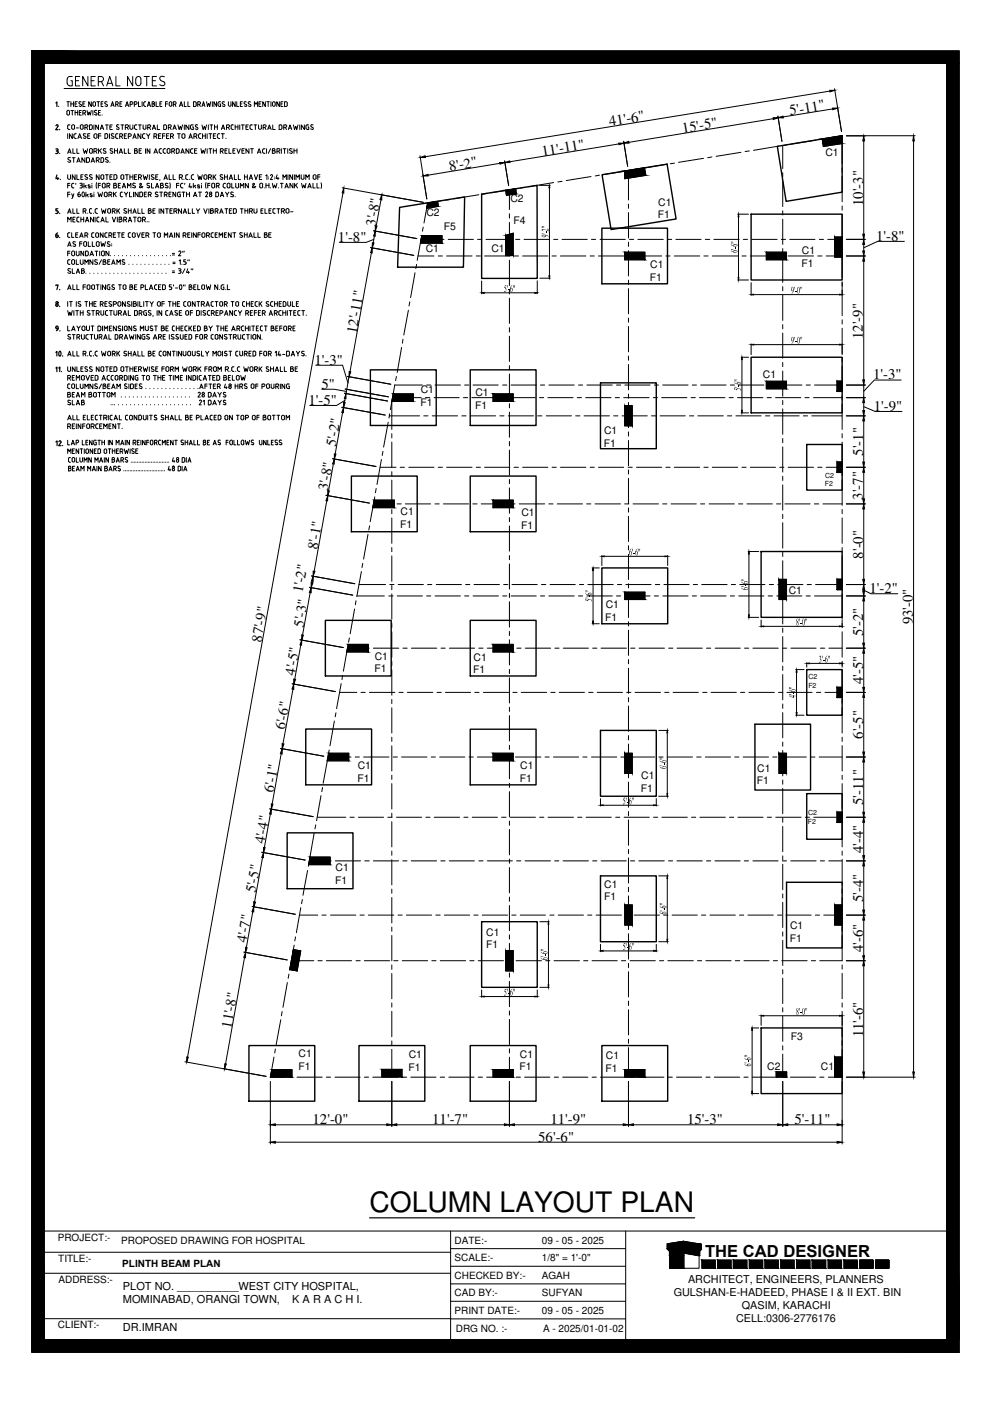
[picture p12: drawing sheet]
<svg xmlns="http://www.w3.org/2000/svg" width="210mm" height="297mm" viewBox="0 0 210 297" stroke-linecap="round" stroke-linejoin="round" font-family="sans-serif">
<defs><g id="words">
<text font-size="6" x="78.2" y="256.4">COLUMN LAYOUT PLAN</text>
<text font-size="3.5" x="149.2" y="265.9">THE CAD DESIGNER</text>
<g font-size="3.1">
<text x="129" y="26.7" transform="rotate(-9 129 26.7)">41'-6&quot;</text>
<text x="144.5" y="28.1" transform="rotate(-9 144.5 28.1)">15'-5&quot;</text>
<text x="167.2" y="24.4" transform="rotate(-10 167.2 24.4)">5'-11&quot;</text>
<text x="114.8" y="33" transform="rotate(-9 114.8 33)">11'-11&quot;</text>
<text x="95.2" y="36.2" transform="rotate(-9 95.2 36.2)">8'-2&quot;</text>
<text x="79.4" y="48" transform="rotate(-80 79.4 48)">3'-8&quot;</text>
<text x="182.6" y="43.6" transform="rotate(-90 182.6 43.6)">10'-3&quot;</text>
<text x="71.5" y="51.2">1'-8&quot;</text>
<text x="185.4" y="50.9">1'-8&quot;</text>
<text x="75.4" y="70.7" transform="rotate(-80 75.4 70.7)">12'-11&quot;</text>
<text x="182.6" y="71.7" transform="rotate(-90 182.6 71.7)">12'-9&quot;</text>
<text x="66.5" y="77.1">1'-3&quot;</text>
<text x="68" y="82.2">5&quot;</text>
<text x="184.8" y="80.3">1'-3&quot;</text>
<text x="65.2" y="85.7">1'-5&quot;</text>
<text x="184.9" y="86.9">1'-9&quot;</text>
<text x="71" y="94.6" transform="rotate(-80 71 94.6)">5'-2&quot;</text>
<text x="182.6" y="96.4" transform="rotate(-90 182.6 96.4)">5'-1&quot;</text>
<text x="69.4" y="103.9" transform="rotate(-80 69.4 103.9)">3'-8&quot;</text>
<text x="182.6" y="105.7" transform="rotate(-90 182.6 105.7)">3'-7&quot;</text>
<text x="67.2" y="116.3" transform="rotate(-80 67.2 116.3)">8'-1&quot;</text>
<text x="182.6" y="118.2" transform="rotate(-90 182.6 118.2)">8'-0&quot;</text>
<text x="64" y="125.5" transform="rotate(-80 64 125.5)">1'-2&quot;</text>
<text x="184" y="125.5">1'-2&quot;</text>
<text x="55.3" y="136" transform="rotate(-80 55.3 136)">87'-9&quot;</text>
<text x="64.2" y="132.8" transform="rotate(-80 64.2 132.8)">5'-3&quot;</text>
<text x="182.6" y="134.6" transform="rotate(-90 182.6 134.6)">5'-2&quot;</text>
<text x="193.2" y="132.1" transform="rotate(-90 193.2 132.1)">93'-0&quot;</text>
<text x="62.4" y="143" transform="rotate(-80 62.4 143)">4'-5&quot;</text>
<text x="182.6" y="144.8" transform="rotate(-90 182.6 144.8)">4'-5&quot;</text>
<text x="60.3" y="154.5" transform="rotate(-80 60.3 154.5)">6'-6&quot;</text>
<text x="182.6" y="156.3" transform="rotate(-90 182.6 156.3)">6'-5&quot;</text>
<text x="57.9" y="167.7" transform="rotate(-80 57.9 167.7)">6'-1&quot;</text>
<text x="182.6" y="170.3" transform="rotate(-90 182.6 170.3)">5'-11&quot;</text>
<text x="56" y="178.7" transform="rotate(-80 56 178.7)">4'-4&quot;</text>
<text x="182.6" y="180.5" transform="rotate(-90 182.6 180.5)">4'-4&quot;</text>
<text x="54.1" y="189" transform="rotate(-80 54.1 189)">5'-5&quot;</text>
<text x="182.6" y="190.9" transform="rotate(-90 182.6 190.9)">5'-4&quot;</text>
<text x="52.2" y="199.6" transform="rotate(-80 52.2 199.6)">4'-7&quot;</text>
<text x="182.6" y="201.4" transform="rotate(-90 182.6 201.4)">4'-6&quot;</text>
<text x="48.9" y="217.6" transform="rotate(-80 48.9 217.6)">11'-8&quot;</text>
<text x="182.6" y="219.5" transform="rotate(-90 182.6 219.5)">11'-6&quot;</text>
<text x="66.1" y="237.8">12'-0&quot;</text>
<text x="91.5" y="237.8">11'-7&quot;</text>
<text x="116.5" y="237.8">11'-9&quot;</text>
<text x="145.4" y="237.8">15'-3&quot;</text>
<text x="168.1" y="237.8">5'-11&quot;</text>
<text x="113.9" y="241.5">56'-6&quot;</text>
</g>
<g font-size="2.3">
<text x="26" y="272.9">PLOT NO. __________WEST CITY HOSPITAL,</text>
<text x="26" y="275.8">MOMINABAD, ORANGI TOWN,</text>
<text x="61.8" y="275.8">K A R A C H I.</text>
<text x="142.6" y="274.2">GULSHAN-E-HADEED, PHASE I &amp; II EXT. BIN</text>
<text x="145.6" y="271.4">ARCHITECT, ENGINEERS, PLANNERS</text>
<text x="26" y="281.5">DR.IMRAN</text>
<text x="155.8" y="279.8">CELL:0306-2776176</text>
<text x="157" y="277">QASIM, KARACHI</text>
</g>
<g font-size="2.2">
<text x="174.6" y="32.9">C1</text>
<text x="90.2" y="45.7">C2</text>
<text x="108" y="42.8">C2</text>
<text x="108.6" y="47.3">F4</text>
<text x="139.2" y="46.2">F1</text>
<text x="139.3" y="43.5">C1</text>
<text x="90.1" y="53.3">C1</text>
<text x="93.9" y="48.7">F5</text>
<text x="104" y="53.3">C1</text>
<text x="169.7" y="53.7">C1</text>
<text x="137.5" y="59.5">F1</text>
<text x="137.6" y="56.8">C1</text>
<text x="169.6" y="56.4">F1</text>
<text x="89" y="83.2">C1</text>
<text x="100.6" y="83.9">C1</text>
<text x="161.4" y="80">C1</text>
<text x="89" y="85.9">F1</text>
<text x="100.5" y="86.5">F1</text>
<text x="127.8" y="94.5">F1</text>
<text x="127.8" y="91.8">C1</text>
<text x="84.7" y="111.6">F1</text>
<text x="84.8" y="108.9">C1</text>
<text x="110.2" y="111.9">F1</text>
<text x="110.3" y="109.2">C1</text>
<text x="166.9" y="125.6">C1</text>
<text x="128.1" y="131.3">F1</text>
<text x="128.2" y="128.7">C1</text>
<text x="79.3" y="142.3">F1</text>
<text x="79.3" y="139.6">C1</text>
<text x="100.1" y="142.5">F1</text>
<text x="100.2" y="139.8">C1</text>
<text x="75.6" y="165.5">F1</text>
<text x="75.7" y="162.8">C1</text>
<text x="110" y="165.5">F1</text>
<text x="110.1" y="162.8">C1</text>
<text x="135.6" y="167.6">F1</text>
<text x="135.7" y="164.9">C1</text>
<text x="160.2" y="166">F1</text>
<text x="160.2" y="163.3">C1</text>
<text x="71" y="184.4">C1</text>
<text x="70.9" y="187">F1</text>
<text x="127.8" y="190.5">F1</text>
<text x="127.9" y="187.8">C1</text>
<text x="102.9" y="197.9">C1</text>
<text x="167.2" y="196.6">C1</text>
<text x="102.8" y="200.6">F1</text>
<text x="167.1" y="199.3">F1</text>
<text x="167.4" y="220">F3</text>
<text x="63.1" y="226.4">F1</text>
<text x="63.2" y="223.7">C1</text>
<text x="86.4" y="226.6">F1</text>
<text x="86.5" y="223.9">C1</text>
<text x="109.9" y="226.5">F1</text>
<text x="110" y="223.7">C1</text>
<text x="128.1" y="226.8">F1</text>
<text x="128.2" y="224.1">C1</text>
<text x="162.4" y="226.4">C2</text>
<text x="173.7" y="226.4">C1</text>
</g>
<g font-size="2.1">
<text x="12.2" y="262.5">PROJECT:-</text>
<text x="25.6" y="263.2">PROPOSED DRAWING FOR HOSPITAL</text>
<text x="96.2" y="263.2">DATE:-</text>
<text x="114.7" y="263.1">09 - 05 - 2025</text>
<text x="12.3" y="266.9">TITLE:-</text>
<text x="25.9" y="268">PLINTH BEAM PLAN</text>
<text x="96.2" y="266.9">SCALE:-</text>
<text x="114.7" y="266.9">1/8&quot; = 1'-0&quot;</text>
<text x="12.4" y="271.4">ADDRESS:-</text>
<text x="96.2" y="270.6">CHECKED BY:-</text>
<text x="96.2" y="274.3">CAD BY:-</text>
<text x="114.7" y="270.6">AGAH</text>
<text x="114.7" y="274.3">SUFYAN</text>
<text x="12.2" y="281">CLIENT:-</text>
<text x="96.2" y="278">PRINT DATE:-</text>
<text x="96.4" y="281.7">DRG NO. :-</text>
<text x="114.7" y="278">09 - 05 - 2025</text>
<text x="114.9" y="281.7">A - 2025/01-01-02</text>
</g>
<g font-size="1.5">
<text x="174.6" y="101.1">C2</text>
<text x="174.5" y="102.8">F2</text>
<text x="171.1" y="143.7">C2</text>
<text x="171" y="145.5">F2</text>
<text x="171" y="172.5">C2</text>
<text x="171" y="174.3">F2</text>
</g>
</g></defs>
<g fill="#000" stroke="#000" stroke-width=".21">
<path d="M175.6 19.1h1l-1 .3zM88.9 33.3l1-.4 .1 .4zM89.5 37.2l1.1-.3v.3zM105.7 34.4h1.1l-1 .3zM106.8 34.4l1-.3 .1 .3zM107 40.3l2.1-.4v.4zM116.3 39.2v.5h-.2zM130.9 30.3h1.1l-1 .3zM132.2 36.2h4.3l.2 .9zM132 30.3l1-.4 .1 .4zM132.2 36.2l4.2-.7 .1 .7zM163.6 24.9h1l-1 .4z"/>
<path d="M164.6 24.9l1.1-.3v.3zM174 29.4h4.2v1zM176.2 22.9h1l-1 .3zM182.8 28.8l.1 1h-.3zM193.3 28.7l.2 1.1h-.4zM72.7 39.8v1.1l-.3-.1zM78.8 52.4v1.1l-.4-.1zM78.8 51.4h.3l-.3 1zM79.4 48.9v1.1l-.3-.1zM79.4 47.8l.4 .1-.4 1zM80.8 41.2v1.1l-.4-.1zM90.5 42.9h2.1l.2 .8z"/>
<path d="M90.5 42.9l2.1-.3v.3zM107 40.3h2.1l.2 .7zM107 49.8l1.6-.5v.5zM116.1 58.3h.2v.6zM156.2 58.7h.2l-.1 .5zM156.3 45.3l.1 .6h-.2zM182.6 49.5h.3l-.1 1.1zM182.8 50.6l.1 1.1h-.3zM182.6 53.1h.3l-.1 1.1zM182.8 54.2l.1 1.1h-.3zM73.9 78.6l.3 .1-.4 1zM101.9 61.9h.6v.2z"/>
<path d="M113.2 61.9h.5l-.5 .2zM157 75.6l.1 .5h-.2zM158.9 62.3l.5-.1v.2zM158.9 72.9l.6-.1v.2zM177.6 62.2l.6 .1-.6 .1zM177.6 72.8l.6 .1-.6 .1zM70.8 97.1l-.1 1.1-.3-.1zM70.8 96l.3 .1-.3 1zM72.7 86.2v1.1h-.4zM72.7 85.1l.3 .1-.3 1zM73.2 83.3v1h-.3zM156.9 86.8h.2l-.1 .5z"/>
<path d="M182.6 80.4h.3l-.1 1.1zM182.8 84.1l.1 1.1h-.3zM182.6 86.9h.3l-.1 1.1zM182.8 88l.1 1h-.3zM182.6 97.8h.3l-.1 1.1zM182.8 98.9l.1 1h-.3zM69.4 104.9l-.1 1.1-.3-.1zM69.4 103.8l.3 .1-.3 1zM127.4 117.7l.5-.1v.2zM140.7 117.6l.6 .1-.6 .1zM158.5 116.7l.1 .5h-.2zM182.6 105.6h.3l-.1 1z"/>
<path d="M182.8 106.6l.1 1.1h-.3zM63.9 135.4l-.1 1.1-.3-.1zM63.9 134.3l.3 .1-.3 1zM65.8 124.3v1.1h-.3zM65.8 123.2l.4 .1-.4 1zM66.3 121.9v1.1h-.4zM66.3 120.8l.3 .1-.3 1zM125.5 120.2l.1 .5h-.2zM125.4 131.4h.2l-.1 .6zM158.4 130.1h.2l-.1 .5zM161 132.5l.6-.1v.2zM177.6 132.4l.6 .1-.6 .1z"/>
<path d="M182.6 122.6h.3l-.1 1.1zM182.8 123.7l.1 1h-.3zM182.6 125h.3l-.1 1.1zM182.8 126.1l.1 1h-.3zM182.6 136.1h.3l-.1 1zM182.8 137.1l.1 1.1h-.3zM59.7 158.4v1.1l-.4-.1zM59.7 157.3l.4 .1-.4 1zM62.2 144.8v1.1l-.4-.1zM62.2 143.7h.3l-.3 1.1zM141.2 154.5l.1 .5h-.2zM168.5 150.8h.2l-.2 .5z"/>
<path d="M168.5 141.7l.2 .5h-.2zM170.7 140.3h.6v.1zM177.6 140.3h.6l-.6 .1zM182.6 145.4h.3l-.1 1.1zM182.8 146.5l.1 1h-.3zM182.6 159.1h.3l-.1 1.1zM55.8 179.3h.3l-.3 1.1zM57.4 171.2v1.1l-.4-.1zM57.4 170.1l.4 .1-.4 1zM127.1 170.4l.5-.1v.1zM138.3 170.3l.6 .1h-.6zM141.1 167.9h.2l-.1 .6z"/>
<path d="M182.8 160.2l.1 1h-.3zM182.6 171.8h.3l-.1 1.1zM182.8 172.9l.1 1.1h-.3zM53.7 191.9v1h-.4zM53.7 190.8l.4 .1-.4 1zM55.8 180.4l-.1 1.1-.3-.1zM116 195l.1 .5h-.1zM141.1 198.7h.2l-.1 .5zM141.2 185.3l.1 .6h-.2zM182.6 181h.3l-.1 1.1zM182.8 182.1l.1 1.1h-.3zM182.6 192.5h.3l-.1 1.1z"/>
<path d="M182.8 193.6l.1 1.1h-.3zM52 201.5v1.1l-.4-.1zM52 200.4l.3 .1-.3 1zM62 201.2h1.6l-.7 3.9zM62.1 200.9l1.5 .3h-1.6zM101.9 210.8l.6-.1v.2zM113.2 210.7l.5 .1-.5 .1zM116 208.4h.1l-.1 .5zM127.1 201.2l.5-.1v.2zM138.3 201.1l.6 .1-.6 .1zM159.1 217.5l.1 .5h-.1zM161 214.9l.6-.1v.2z"/>
<path d="M177.6 214.8l.6 .1-.6 .1zM182.6 202.2h.3l-.1 1.1zM182.8 203.3l.1 1h-.3zM39.5 223.6l.3 .1-.3 1zM47.6 225.1h.3l-.4 1.1zM57.2 238l1.1-.2v.3zM81.8 237.8l1.1 .2-1.1 .1zM82.9 238l1.1-.2v.3zM106.7 237.8l1.1 .2-1.1 .1zM107.8 238l1.1-.2v.3zM131.9 237.8l1.1 .2-1.1 .1zM133 238l1-.2v.3z"/>
<path d="M159.1 230.9h.1l-.1 .5zM164.6 237.8l1 .2-1 .1zM165.6 238l1.1-.2v.3zM177.1 237.8l1.1 .2-1.1 .1zM182.6 226.8h.3l-.1 1.1zM193.1 226.8h.4l-.2 1.1zM57.2 241.7l1.1-.2v.4zM177.1 241.5l1.1 .2-1.1 .2zM141.2 263.2h3.5v.5zM141.5 264.2h3.2zM141.7 265.1h3l-2.8 .5zM141.2 263.2l3.4-.6 3.3 .6z"/>
<path d="M141.5 264.2l3.2-.5v.5zM141.7 265.6l3-.5v.5zM144.8 265.1h3.3v.5z"/>
<path d="M6.7 10.8h196.3v2.6zM6.7 10.8v2.6h196.3z"/>
<path d="M132.2 36.2v.9h4.5zM132.2 37.1h4.5l-4.5 .7z"/>
<path d="M174 29.4h4.2v-.7zM178.2 28.7v.7z"/>
<path d="M174 29.4l.1 1h4.1zM174.1 30.4h4.1l-4 .6z"/>
<path d="M89.3 49.8l-.3 1.6h4.5zM89.3 49.8h4.2v1.6z"/>
<path d="M90.5 42.9l-.1 .8h2.4zM90.4 43.7h2.4l-2.5 .4z"/>
<path d="M107 49.8v4.3h1.6zM107 49.8h1.6v4.3z"/>
<path d="M107 40.3l.1 .7h2.2zM107.1 41h2.2l-2.1 .3z"/>
<path d="M132.2 53.4v1.6h4.3zM132.2 53.4h4.3v1.6z"/>
<path d="M162.2 53.4v1.6h4.2zM162.2 53.4h4.2v1.6z"/>
<path d="M176.6 50.1v4.3h1.6zM176.6 50.1h1.6v4.3z"/>
<path d="M83.2 83.3l-.3 1.6h4.6zM83.2 83.3h4.3v1.6z"/>
<path d="M104.3 83.3v1.6h4.3zM104.3 83.3h4.3v1.6z"/>
<path d="M132.2 85.8v4.3h1.6zM132.2 85.8h1.6v4.3z"/>
<path d="M162.2 80.7v1.6h4.2zM162.2 80.7h4.2v1.6z"/>
<path d="M177.1 80.7v2.1h1.1zM177.1 80.7h1.1v2.1z"/>
<path d="M177.1 97.8v2.1h1.1zM177.1 97.8h1.1v2.1z"/>
<path d="M79.2 105.8l-.3 1.6h4.6zM79.2 105.8h4.3v1.6z"/>
<path d="M104.3 105.8v1.6h4.3zM104.3 105.8h4.3v1.6z"/>
<path d="M73.7 136.3l-.3 1.6h4.5zM73.7 136.3h4.2v1.6z"/>
<path d="M104.3 136.3v1.6h4.3zM104.3 136.3h4.3v1.6z"/>
<path d="M132.2 125.3v1.5h4.3zM132.2 125.3h4.3v1.5z"/>
<path d="M164.8 122.6v4.2h1.6zM164.8 122.6h1.6v4.2z"/>
<path d="M177.1 122.6v2.1h1.1zM177.1 122.6h1.1v2.1z"/>
<path d="M177.1 145.4v2.1h1.1zM177.1 145.4h1.1v2.1z"/>
<path d="M69.5 159.4l-.3 1.6h4.6zM69.5 159.4h4.3v1.6z"/>
<path d="M104.3 159.4v1.6h4.3zM104.3 159.4h4.3v1.6z"/>
<path d="M132.2 159.4v4.2h1.6zM132.2 159.4h1.6v4.2z"/>
<path d="M164.8 159.4v4.2h1.6zM164.8 159.4h1.6v4.2z"/>
<path d="M177.1 171.8v2.2h1.1zM177.1 171.8h1.1v2.2z"/>
<path d="M65.6 181.3l-.3 1.6h4.6zM65.6 181.3h4.3v1.6z"/>
<path d="M132.2 191.4v4.3h1.6zM132.2 191.4h1.6v4.3z"/>
<path d="M176.6 191.4v4.3h1.6zM176.6 191.4h1.6v4.3z"/>
<path d="M62 201.2l-.7 3.9h1.6zM61.3 205.1h1.6v.3z"/>
<path d="M107 201.1v4.3h1.6zM107 201.1h1.6v4.3z"/>
<path d="M57.5 226.3l-.3 1.6h4.6zM57.5 226.3h4.3v1.6z"/>
<path d="M80.8 226.2v1.7h4.3zM80.8 226.2h4.3v1.7z"/>
<path d="M104.3 226.3v1.6h4.3zM104.3 226.3h4.3v1.6z"/>
<path d="M132.2 226.3v1.6h4.3zM132.2 226.3h4.3v1.6z"/>
<path d="M164.3 226.8v1.1h2.1zM164.3 226.8h2.1v1.1z"/>
<path d="M176.6 223.6v4.3h1.6zM176.6 223.6h1.6v4.3z"/>
<path d="M141.2 263.2h3.5l-.1-.6zM144.6 262.6l.1 .6z"/>
<path d="M141.2 263.2v.5h3.5zM141.2 263.7h3.5l-3.5 .5z"/>
<path d="M141.2 263.2h7.2zM141.2 263.2h7.2z"/>
<path d="M141.2 263.2v1h7.2zM141.2 263.2h7.2v1z"/>
<path d="M141.2 264.2l.1 .1h7.1zM141.2 264.2h7.2v.1z"/>
<path d="M141.2 264.2h3.3zM141.2 264.2h3.3l-2.8 .5z"/>
<path d="M141.7 265.6v2.7h3zM141.7 265.6h3v2.7z"/>
<path d="M141.7 264.7v.4h6.4zM141.7 264.7h6.4v.4z"/>
<path d="M141.7 265.1h3zM141.7 265.1h3.1z"/>
<path d="M141.7 265.1v.5h.2zM141.7 265.6h.2z"/>
<path d="M141.7 268.3h3zM141.7 268.3h3z"/>
<path d="M144.8 265.1l3.3 .5zM147.8 265.6l.3 .1z"/>
<path d="M141.7 264.7h6.4zM141.7 264.7h6.4zM141.3 264.3l.4 .4h6.4zM141.3 264.3h7.1l-.3 .4z"/>
<path d="M148.5 266.6v1.7h2.9zM148.5 266.6h2.9v1.7z"/>
<path d="M151.8 266.6v1.7h2.9zM151.8 266.6h2.9v1.7z"/>
<path d="M155.2 266.6v1.7h2.8zM155.2 266.6h2.8v1.7z"/>
<path d="M158.6 266.6v1.7h2.8zM158.6 266.6h2.8v1.7z"/>
<path d="M161.9 266.6v1.7h2.8zM161.9 266.6h2.8v1.7z"/>
<path d="M165.2 266.6v1.7h2.8zM165.2 266.6h2.8v1.7z"/>
<path d="M168.5 266.6v1.7h2.9zM168.5 266.6h2.9v1.7z"/>
<path d="M171.8 266.6v1.7h2.9zM171.8 266.6h2.9v1.7z"/>
<path d="M175.2 266.6v1.7h2.9zM175.2 266.6h2.9v1.7z"/>
<path d="M178.6 266.6v1.7h2.8zM178.6 266.6h2.8v1.7z"/>
<path d="M6.7 13.4v270h2.7zM6.7 13.4h2.7v270z"/>
<path d="M6.7 283.4v2.7h196.3zM6.7 283.4h196.3v2.7z"/>
<path d="M200.3 13.4v270h2.7zM200.3 13.4h2.7v270z"/>
</g>
<g fill="none" stroke="#000" stroke-width=".21">
<path d="M6.7 10.8h196.3v275.3h-196.3zM9.4 13.4h190.9v270h-190.9zM13.6 18.7h21.3M14.2 16.7v.9M14.2 17.6l.3 .5h.3M15 17.1h.3v1.1h-.6M15.3 16.2l-.8 .1-.3 .4M16 17.1h.7M16.9 16.2h-.9v2h.9M18.6 16.2v2l-1.1-2v2M19.3 17.1h.6M20.2 16.2h-.9v2h.9"/>
<path d="M20.8 17.3h.6M21.4 17.2a.53 .53 0 0 0 .5-.5 .53 .53 0 0 0-.5-.5h-.6v2M21.5 17.3l.4 .9M22.6 18.2l.6-2 .7 2M22.7 17.6h1M24.5 16.2v2h.9M28.1 16.2v2l-1.1-2v2M28.7 16.7v.9M28.8 16.7a.53 .53 0 0 1 .5-.5 .53 .53 0 0 1 .5 .5v.9a.53 .53 0 0 1-.5 .5 .53 .53 0 0 1-.5-.5M30.5 16.2h1.1M31 16.2v2M32.2 17.1h.7"/>
<path d="M33.1 16.2h-.9v2h.9M34 17l.6 .3M34.2 16.1a.44 .44 0 0 0-.4 .4 .44 .44 0 0 0 .2 .5M34.3 16.1l.5 .2M34.7 17.3a.5 .5 0 0 1 0 .7 .5 .5 0 0 1-.7 0l-.2-.1M175.6 19.3l-85.6 13.9M176.6 18.8l1.5 9.1M14.2 23.6l.2-.3 .3 .3M14.2 24.1l.2 .3 .3-.3M14.2 23.6v.5M14.2 21.5h.5M14.3 26.6v.5l.3 .3"/>
<path d="M14.3 32.4l.4-.9 .3 .9M14.3 37.7l.3 .2 .4-.2M14.3 28.3v1M14.3 37v.7M14.3 39.2h.5M14.3 34.2l.4 .1M14.4 32.2h.6M14.4 21.5v1M14.4 33.8l.5 .2-.2 .3M14.6 27.4h.2M14.6 26.4h.2M14.6 26.4l-.3 .2"/>
<path d="M14.7 23.6v.5M14.8 38.8h-.5v1M14.9 33.4h-.4v.4M14.9 37v.7M15 21.5v1M15 22h.6M15 23.4h.6M15.3 28.3v1l-.6-1v1M15.3 33.4h.6M15.3 23.4v1M15.4 31.5v.9h.5M15.4 39.8h.2"/>
<path d="M15.6 21.5v1M15.6 33.4v.9M15.6 28.5l.1 .5 .3 .3M15.6 38.8l-.3 .1-.1 .1v.5l.2 .2M15.8 26.7v.4M15.8 26.7l-.2-.3h-.3l-.1 .7 .3 .3 .3-.3M15.9 37v1l-.6-1v1M15.9 22h.3M15.9 23.4v1M15.9 23.8h.5M15.9 29.3h.2M15.9 28.3h.2"/>
<path d="M16 28.3l-.3 .2M16.1 38.8l-.1 .2M16.1 27.1h.5M16.3 31.5v.9h.4M16.3 34.3l.3-.9 .4 .9M16.3 37v1h.4M16.4 21.5h-.5v1h.5M16.4 34.1h.5M16.4 23.4v1M16.5 29.3l.4-1 .3 1M16.6 29h.5M16.7 22.4l.3 .1"/>
<path d="M16.8 21.9l.4 .3-.2 .3M16.8 23.8h.3M16.9 21.5l.3 .1M16.9 39.8h.3M16.9 38.8h.3M16.9 21.5l-.2 .2 .1 .3M17 39.2h.2M17.1 37.4h.4M17.2 38.7l.2 .3-.2 .2h.1l.1 .4M17.2 23.4h-.4v1h.4M17.4 39.5l-.2 .3M17.5 22h.4"/>
<path d="M17.5 23.9h.3M17.6 31.5l.2 .9 .3-.6 .2 .6 .3-.9M17.6 37h-.5v1h.5M17.6 26.7v.4M17.6 29.2l.4 .1M17.6 26.7l-.1-.3h-.4l-.1 .7 .3 .3 .3-.3M17.7 28.7l.3 .2M17.8 38.8v1M17.8 23.4h-.3v1M17.9 28.3l-.3 .1 .2 .3M17.9 23.3l.2 .3-.2 .3 .2 .5M17.9 28.3h.3"/>
<path d="M18 33.4v.9l-.7-.9v.9M18 27h.3M18 37.8l.3 .1M18 21.5h-.5v1h.5M18 39.3l.3 .5M18.1 28.8l.1 .3-.2 .2M18.1 37.4l.3 .2M18.2 36.9l-.2 .2 .1 .3M18.2 37h.3M18.3 26.4h-.3v1M18.3 39.2l-.5 .2M18.3 26.4l.3 .3-.3 .2"/>
<path d="M18.3 27l.3 .4M18.4 37.5l.1 .3-.2 .1M18.4 23.4l.2 1 .3-.7 .2 .7 .2-1M18.6 28.8h.3M18.6 33.4h-.3v.9h.5l.1-.3M18.6 33.3l.3 .2v.6M18.6 39.7l.4 .1M18.7 39.3l.3 .2M18.8 39.1l.2 .1M18.8 39.1l-.2 .1 .1 .2M18.9 31.7l.4-.3 .3 .3M18.9 31.7l.2 .7h.3l.2-.2"/>
<path d="M19 28.3h-.4v1h.4M19 39.5l.1 .2-.1 .1M19.1 37.4l.3 .2M19.2 36.9l-.3 .2 .2 .3M19.2 37h.3M19.2 26.4l.3 .1v.7l-.6 .2v-1h.3M19.3 34.3l.4-.9 .3 .9M19.3 21.5v1l-.5-1v1M19.4 37.5v.4l-.5-.1M19.4 34.1h.5M19.4 38.8h.1M19.4 39.1v.7"/>
<path d="M19.5 31.7v.5M19.7 23.4v1M19.7 21.7l.2-.2 .3 .2v.5l-.1 .3-.4-.1zM19.9 26.4v1M19.9 32h.3M20 28.4l.2-.1 .3 .1v.6l-.1 .2h-.3l-.2-.2zM20.2 31.5h-.3v.9M20.2 31.4l.3 .3-.3 .3M20.2 32l.3 .4M20.4 33.9h.3M20.4 23.9l.1 .4-.5-.1M20.5 38.6l-.2 .6 .2 .6"/>
<path d="M20.5 23.4l-.3-.1-.2 .2 .4 .4M20.5 21.5h.6M20.7 33.4h-.3v.9M20.7 33.3l.3 .3-.3 .3M20.7 33.9l.3 .4M20.8 21.5v1M20.8 39.2h.5M20.8 26.4v1l-.6-1v1M20.8 28.8h.6M20.8 31.5v.9M20.8 23.8h.4M21 37v1l-.6-1v1"/>
<path d="M21.1 31.8l.4 .6M21.2 27.4l.4-1 .3 1M21.3 23.4h-.5v1h.5M21.3 38.8h-.5v1M21.3 27.1h.5M21.4 28.3h-.6v1M21.4 37.2l.3-.2 .3 .2M21.4 37.7l.3 .2 .3-.2M21.4 37.3v.4M21.4 22h.3M21.5 31.5l-.7 .6M21.6 33.4h-.2v.9h.2"/>
<path d="M21.6 24.3v.1M21.6 33.3l.3 .2v.6M21.8 21.5h-.4v1h.4M21.8 32.3l.4 .1M21.9 34l-.3 .3M21.9 37.3v.4M21.9 31.9l.4 .1M22.1 31.4l-.2 .2 .1 .3M22.1 31.5h.3M22.2 22.4l.3 .1M22.2 39v.5M22.3 39l-.2-.2h-.3l-.2 .7 .4 .3 .3-.3"/>
<path d="M22.3 32l.1 .3-.2 .1M22.3 26.4h.6M22.3 37h.6M22.3 34.2l.4 .1M22.5 28.3h-.3v1h.3M22.5 28.3l.2 .1 .1 .6M22.6 33.3l-.3 .4 .6 .3-.2 .3M22.6 33.3l.3 .1M22.6 22.1l.1 .3-.2 .1M22.6 26.4v1M22.6 37v1M22.6 39.3h.3"/>
<path d="M22.7 21.6l-.3-.1-.2 .2 .4 .4M22.8 28.9l-.3 .4M22.9 38.8h-.3v1M22.9 38.7l.4 .3-.4 .3M23 39.3l.2 .5M23.2 28.3v1M23.3 34.3h.1M23.3 26.9h.3M23.3 37.4h.3M23.4 31.9l.4 .1 .1 .3-.2 .1-.4-.1M23.5 22.5l.3-1 .3 1M23.5 29.2l.4 .1"/>
<path d="M23.5 31.4l-.2 .2 .1 .3M23.5 31.5h.3M23.6 22.2h.5M23.6 28.7l.4 .2M23.8 26.4h-.5v1h.5M23.8 37h-.5v1h.5M23.8 28.3l-.2 .1 .1 .3M23.8 28.3h.3M24 28.8l.1 .3-.2 .2M24.1 39.2h.3M24.2 31.5v.9M24.2 31.9h.7"/>
<path d="M24.4 38.8h-.3v1h.3M24.4 38.7l.2 .3-.2 .2 .3 .3-.3 .3M24.4 37h-.3v1h.3M24.4 36.9l.3 .3M24.5 28.5v.5l.3 .3M24.5 22.1l.4-.1 .1-.3-.5-.2v1M24.6 27.3l.4 .1M24.7 37.6l-.3 .3M24.7 37.3v.3M24.7 29.3h.2M24.8 22.1l.2 .4M24.9 31.5v.9"/>
<path d="M24.9 28.3l-.3 .1-.1 .1M25 39.2h.4M25.2 26.4h-.3l-.2 .2 .5 .5-.2 .3M25.2 32.4l.4-.9 .3 .9M25.3 28.8h.3M25.3 32.2h.5M25.4 22h.3M25.5 38.8h-.5v1h.5M25.6 37.2l.3-.2 .3 .2M25.6 37.7l.3 .2 .3-.2M25.6 37.3v.4M25.6 26.4h.6"/>
<path d="M25.6 28.3h-.3v1M25.6 28.3l.4 .3-.4 .2 .3 .5M25.8 21.5h-.4v1h.4M25.9 39.8l.3-1 .4 1M25.9 26.4v1M26 39.5h.5M26.2 37.3v.4M26.3 31.5v.9h.5M26.3 28.8h.3M26.5 27h.4l.2 .4M26.5 37h.6M26.6 22.5l.3-1 .3 1"/>
<path d="M26.6 22.2h.5M26.8 28.3h-.5v1h.5M26.9 26.4h-.4v1M26.9 37v1M26.9 26.4l.3 .3-.3 .2M27 39.8v-1l.3 .5 .4-.5v1M27.1 28.8h.5l.1-.4-.6-.1v1M27.1 31.5v.9h.5M27.5 26.4v.8l.3 .2 .3-.2v-.8M27.5 37v1M27.5 37.4h.6M27.5 22.1l.5-.1 .1-.3-.6-.2v1"/>
<path d="M28 39.6l.4 .1M28.1 29.3l.4-1 .3 1M28.1 37v1M28.2 39.2l.3 .1M28.2 29h.5M28.4 22.1l.5-.1 .1-.3-.6-.2v1M28.5 26.6v.5M28.5 31.9h.3M28.5 37.4h.3M28.5 27.1l.3 .3M28.5 39.3l.2 .3-.3 .2M28.6 38.8h-.4v.4"/>
<path d="M28.8 31.5h-.3v.9l.6-.1v-.3l-.3-.1M28.8 27.4h.2M28.8 26.4h.2M28.8 26.4l-.3 .2M28.8 31.4l.2 .3-.2 .2M29 37h-.5v1h.5M29.3 21.5v1h.4M29.3 37.5h.5l.1-.4-.6-.1v1M29.3 26.4h.6M29.4 31.9h.4M29.6 39v-.2l.3 .1-.4 .7 .3 .1M29.6 26.4v1"/>
<path d="M29.6 39l.5 .8M29.7 37.5l.2 .5M29.8 28.3v1l-.6-1v1M29.9 31.5h-.5v.9h.5M30.1 21.5v1M30.2 28.5v.6M30.2 29l.3 .3M30.2 39.4l-.4 .3M30.3 26.4v.8l.3 .2 .3-.3v-.7M30.3 37l.2 1 .2-.7 .3 .7 .3-1M30.4 21.8v.5M30.5 22.3l.2 .2"/>
<path d="M30.5 29.3h.2M30.7 28.3l-.4 .1-.1 .1M30.7 22.5h.1M30.8 31.5v.9M30.8 21.5l-.3 .3M31 28.3l.4 .5 .3-.5M31.1 39.6l.4 .1M31.2 22.5l.3-1 .3 1M31.3 27h.3M31.3 22.2h.4M31.4 28.8v.5M31.6 39.3l.1 .3-.3 .2"/>
<path d="M31.6 26.4h-.3v1M31.6 26.4l.3 .3-.3 .2M31.6 37v1M31.6 27l.2 .4M31.6 38.8h-.4l-.1 .1 .1 .3 .4 .1M31.7 31.5v.9l-.6-.9v.9M32.1 38.8v1h.4M32.1 37.4l.3 .2M32.2 22h.2M32.2 27.4l.4-1 .3 1M32.2 36.9l-.2 .2 .1 .3M32.3 37h.3"/>
<path d="M32.3 27.1h.5M32.4 21.5h-.2v1h.2M32.5 21.9l.2 .3-.2 .3M32.5 21.5l.2 .3-.2 .2M32.5 37.5v.4l-.5-.1M32.6 32.4l.3-.9 .4 .9M32.6 28.8h.3M32.7 32.2h.5M32.9 28.3h-.3v1M32.9 28.3l.3 .3-.3 .2M32.9 39.8l.3-1 .4 1M32.9 28.8l.3 .5"/>
<path d="M32.9 37.4h.4M33 39.5h.5M33 21.5v1h.5M33.3 26.4v1h.5M33.4 37h-.5v1h.5M33.5 28.8h.4M33.7 31.7v.5M33.7 32.2l.3 .2M33.8 22h.3M33.8 38v.2M34 38.8h.4l.1 .2-.2 .2 .3 .2-.2 .3-.4 .1zM34 32.4h.2"/>
<path d="M34 39.2h.3M34.1 28.3h-.6v1h.6M34.2 31.5h-.4l-.1 .2M34.3 21.5h-.5v1h.5M34.4 28.8h.5M34.5 31.7v.5M34.6 32.2l.2 .2M34.7 38l.4-1 .3 1M34.8 32.4h.2M34.8 37.7h.5M34.9 28.3h-.5v1M34.9 26.4l.3 .1v.7l-.6 .2v-1h.3"/>
<path d="M34.9 39.6l.4 .1M35 31.5h-.4v.2M35 22h.4M35.1 39.2l.3 .1M35.2 28.8h.4M35.4 31.7l.3-.3 .3 .3M35.4 31.7v.6l.3 .1 .3-.1v-.6M35.4 39.3l.2 .3-.3 .2M35.4 21.5h-.4v1M35.5 38.8h-.4v.4M35.6 27h.3M35.7 28.3h-.5v1h.5"/>
<path d="M35.8 37v1h.5M35.8 21.8v.4M35.8 21.8l.3-.3 .3 .3M35.8 22.2l.3 .3 .3-.3M35.9 26.4h-.3v1M35.9 38.7l.1 .6-.1 .6M35.9 26.4l.4 .3-.4 .2M36 27l.2 .4M36.1 28.8h.5l.1-.4-.6-.1v1M36.3 21.8v.4M36.3 32h.3M36.5 28.8l.2 .5"/>
<path d="M36.6 27.4l.3-1 .4 1M36.6 31.5h-.3v.9M36.6 37v1h.5M36.7 31.4l.3 .3-.3 .3M36.7 22.1l.4-.1 .1-.3-.5-.2v1M36.7 27.1h.5M36.7 32l.2 .4M37 22.1l.2 .4M37.4 39.2h.5M37.5 28.3h.7M37.6 31.5h-.3v.9h.3M37.6 31.4l.3 .2v.5"/>
<path d="M37.6 26.4l.3 1 .3-.7 .2 .7 .2-1M37.9 38.8h-.5v1M37.9 28.3v1M37.9 32.1l-.3 .3M37.9 37.5h.6l.1-.4-.7-.1v1M38 22.5l.3-1 .4 1M38.1 22.2h.4M38.2 39v.5M38.2 39.5l.3 .2M38.3 32.4l.3-.9 .4 .9M38.3 37.5l.3 .5M38.4 32.2h.5"/>
<path d="M38.5 39.8h.2M38.5 28.4l.3-.1 .3 .1v.6l-.1 .2-.5-.1zM38.7 38.8l-.4 .1-.1 .1M38.9 37.9v.1M39 21.5v1h.4M39 26.4v1M39.1 38.8l-.1 .2M39.3 37.2v.5l.3 .2M39.6 38h.2M39.8 21.5v1h.4M39.8 37h-.4l-.1 .2M40 29.3l.3-1 .4 1"/>
<path d="M40 26.4v1l-.7-1v1M40 31.5v.9l-.7-.9v.9M40.1 29h.5M40.1 37.9v.1M40.2 38.8l-.2 .8h.6M40.3 31.7v.5M40.4 32.2l.2 .2M40.4 39.3v.5M40.5 37.2v.5M40.5 37.7l.3 .2M40.6 26.4h.3M40.6 32.4h.2"/>
<path d="M40.6 26.4l-.3 .3 .1 .5 .2 .2M40.7 26.9h.2v.5h-.3M40.8 38h.2M40.8 31.5h-.4v.2M40.9 38.8v1M41 21.5l.5 .2v.5l-.1 .3h-.4zM41 37h-.4l-.1 .2M41 28.8h.3M41.2 31.9h.3M41.2 39.3l.2 .5M41.3 27.3l.4 .1M41.3 28.3h-.3v1"/>
<path d="M41.4 28.3l.3 .3-.3 .2M41.4 26.8l.5 .3-.2 .3M41.4 28.8l.3 .5M41.4 39.2l-.5 .2M41.5 26.4h.3M41.6 26.4l-.3 .2 .2 .2M41.7 31.5h-.5v.9h.5M41.8 39.7l.3 .1M41.8 37l.3 1 .2-.7 .3 .7 .2-1M41.8 39.4l.4 .1M41.8 22.1h.3M42 39.1l-.2 .1 .1 .2"/>
<path d="M42 39.1l.2 .1M42 28.5v.6M42.1 29l.2 .3M42.2 22.1l.2-.2v-.2l-.6-.2v1M42.2 22.1l.2 .4M42.2 39.5l.1 .2-.2 .1M42.3 29.3h.2M42.5 28.3l-.4 .1v.1M42.5 31.5l.2 .9 .3-.6 .2 .6 .3-.9M42.6 38.8h.1M42.6 39.1v.7M42.7 26.4l.3 1 .2-.7 .2 .7 .3-1"/>
<path d="M42.7 22.5l.4-1 .3 1M42.8 22.2h.5M42.9 28.3v1M42.9 28.8h.5M43.2 37.2l.3-.2 .3 .2M43.2 37.7l.3 .2 .3-.2M43.2 37.3v.4M43.4 28.3v1M43.6 38.6l-.1 .6 .1 .6M43.7 21.5l.2 1 .3-.6 .2 .6 .2-1M43.8 37.3v.4M43.8 28.3v1"/>
<path d="M43.8 31.5v.9M44 39.2h.4M44.1 26.4v1M44.1 37.5h.5l.1-.4-.6-.1v1M44.2 28.3h.6M44.2 31.5h.6M44.4 38.8h-.4v1M44.4 26.4h.6M44.5 28.3v1M44.5 31.5v.9M44.5 37.5l.2 .5M44.7 26.4v1"/>
<path d="M44.9 21.5v1M45.1 37v1M45.1 31.5v.9M45.1 28.8h.4M45.1 31.9h.7M45.3 37.4l.4 .6M45.4 26.9h.6M45.4 26.4v1M45.4 39v.5M45.4 39l-.1-.2h-.3l-.2 .7 .3 .3 .3-.3M45.6 28.3h-.5v1h.5M45.7 37l-.6 .6"/>
<path d="M45.8 31.5v.9M45.8 39.3h.3M45.8 21.5v1l-.5-1v1M46 26.4v1M46 28.5v.6M46 29l.3 .3M46.1 39.3l.3-.1v-.3l-.6-.1v1M46.1 21.8v.4M46.1 39.3l.3 .5M46.2 22.2l.2 .3M46.3 29.3h.2M46.4 21.5h.3"/>
<path d="M46.4 21.5l-.2 .3M46.5 28.3l-.4 .1-.1 .1M46.5 22h.2v.5h-.3M46.6 37.8l.4 .1M46.6 32h.3M46.7 37.4l.3 .2M46.8 36.9l-.2 .2 .1 .3M46.8 37h.3M46.8 27.4l.4-1 .4 1M46.8 28.3h.7M46.9 31.5h-.3v.9M46.9 31.4l.4 .3-.4 .3"/>
<path d="M47 27.1h.5M47 32l.2 .4M47 22.4l.3 .1M47 37.5l.2 .3-.3 .1M47.1 28.3v1M47.5 39.8h.2M47.5 38.8h.2M47.5 37.4h.6M47.5 37v1M47.5 21.6l-.3-.1-.2 .2 .1 .3 .5 .2-.2 .3M47.5 38.8l-.3 .2 .1 .5 .2 .2M47.6 31.9h.3"/>
<path d="M47.8 29.2v.1M47.9 27h.3M48.1 31.5h-.5v.9h.5M48.1 37v1M48.2 26.4h-.3v1M48.3 26.4l.3 .3-.3 .2M48.3 27l.2 .4M48.3 21.5v.7M48.4 22.2l.2 .3 .3-.3M48.4 31.5v.9h.5M48.5 38l.4-1 .3 1M48.6 37.7h.5"/>
<path d="M48.7 39v.5M48.7 39l-.2-.2h-.3l-.1 .7 .3 .3 .3-.3M48.9 21.5v.7M48.9 26.6v.5l.3 .3M49 38.8v1h.5M49.2 27.4h.2M49.2 26.4h.2M49.2 26.4l-.3 .2M49.3 31.9h.3M49.6 37v1h.5M49.8 31.5h-.5v.9h.5M49.8 21.5v1l-.6-1v1"/>
<path d="M49.8 26.4v1M49.8 26.9h.5M49.9 38.8v.8l.5 .1 .1-.2M50.1 21.5v1h.4M50.1 31.5l.4 .9 .4-.9M50.3 26.4v1M50.4 37v1h.5M50.5 38.8v.7M50.7 26.4v1M50.9 39.8v-1l.3 .5 .4-.5v1M50.9 22h.3M51.1 26.4h.6"/>
<path d="M51.2 31.9h.4M51.3 21.5h-.4v1h.4M51.4 26.4v1M51.7 22.4l.3 .1M51.7 31.5h-.5v.9h.5M51.7 37.4h.6M51.7 37v1M52 26.9h.4M52.1 22.1l.1 .3-.2 .1M52.1 21.6l-.2-.1-.3 .2 .4 .4M52.3 37v1M52.5 22.4l.3 .1"/>
<path d="M52.5 26.4h-.5v1h.5M52.5 38.8v1l-.6-1v1M52.7 31.5v.9l-.7-.9v.9M52.7 38l.4-1 .3 1M52.8 37.7h.6M52.9 26.6v.5M52.9 27.1l.3 .3M53 31.5h.6M53 21.6l-.3-.1-.2 .2 .1 .3 .5 .2-.2 .3M53.2 27.4h.2M53.2 26.4h.2M53.2 26.4l-.3 .2"/>
<path d="M53.3 31.5v.9M53.4 39.5l.1 .2h.2M53.5 39l.5 .8M53.5 39l.2-.2 .1 .2M53.7 26.4h.6M53.8 39l-.4 .5M53.8 22.5v-1l.4 .6 .3-.6v1M53.8 37l.4 1 .3-1M54 26.4v1M54.1 39.4l-.4 .3M54.5 32.4l.3-.9 .4 .9M54.6 32.2h.5"/>
<path d="M54.7 26.4l.1 .8 .4 .1 .1-.2M54.8 22h.3M54.9 37.4h.4M55.3 21.5h-.5v1h.5M55.3 26.4v.7M55.4 37h-.5v1h.5M55.6 31.7v.5M55.6 39v.5M55.6 32.2l.3 .2M55.6 39l-.2-.2h-.3l-.1 .7 .3 .3 .3-.3M55.7 27h.3M55.9 32.4h.2"/>
<path d="M55.9 39.7v.1M56 26.4h-.3v1M56 26.4l.3 .3-.3 .2M56 27l.3 .4M56.1 31.5h-.4l-.1 .2M56.1 21.5v1l-.5-1v1M56.2 37.2l.3-.2v1M56.3 39.2h.6M56.3 38.8v1M56.4 31.5v.9M56.4 21.5h.6M56.7 27.4l.3-1 .4 1"/>
<path d="M56.7 27.1h.5M56.7 21.5v1M56.8 37.4v.1M56.8 37.8v.1M56.9 38.8v1M57.2 39.7v.1M57.2 31.5l-.4 .9M57.3 21.5v1M57.4 36.9l.2 .1v.3M57.4 37l-.2 .1M57.6 38.8l.2 1 .3-.7 .2 .7 .3-1M57.6 37.3l-.4 .7h.5"/>
<path d="M57.6 31.9h.3M57.7 21.7l.2-.2 .3 .2v.5l-.1 .3-.4-.1zM57.7 26.4v1h.5M57.9 31.5h-.3v.9l.6-.1v-.3l-.3-.1M57.9 31.4l.3 .3-.3 .2M58.1 37.4v.1M58.1 37.8v.1M58.6 32h.3M58.6 37l-.2 .7h.6M58.8 37.5v.5M58.9 31.5h-.3v.9M58.9 31.4l.3 .3-.3 .3"/>
<path d="M58.9 32l.3 .4M58.9 39.7v.1M59.1 21.5v1l-.5-1v1M59.3 26.4h-.2v1h.2M59.3 38.8h.6M59.3 26.4l.4 .3-.1 .5-.3 .2M59.4 22h.3M59.5 31.5v.9M59.6 38.8v1M59.9 21.5h-.5v1h.5M59.9 38v-1l.3 .5 .4-.5v1M59.9 31.5h.6"/>
<path d="M60 27h.3l.3 .4M60.2 21.5l.6 .2v.5l-.2 .3h-.4zM60.2 31.5v.9M60.3 39.8l.3-1 .4 1M60.3 26.4h-.3v1M60.4 26.4l.3 .3-.3 .2M60.4 39.5h.5M60.9 31.5v.9M60.9 37v1M61 27.4l.4-1 .3 1M61.1 27.1h.5M61.4 31.9l.3 .1 .2 .3-.3 .1-.3-.1"/>
<path d="M61.5 31.4l-.2 .2 .1 .3M61.5 31.5h.3M61.9 37v1l-.6-1v1M62 38.8v1l-.6-1v1M62.1 26.4l.2 1 .3-.7 .2 .7 .2-1M62.2 31.9h.6M62.2 31.5v.9M62.3 37v1M62.3 38.8v1M62.6 39.2l.4 .6M62.6 38v-1l.4 .5 .3-.5v1M62.8 31.5v.9"/>
<path d="M62.9 38.8l-.6 .6M63.4 26.4v1M63.7 37.7l.3 .2 .4-.2M63.7 37v.7M63.8 38.8l.2 1 .3-.7 .2 .7 .2-1M64.3 37v.7M64.4 26.4v1l-.6-1v1M64.7 38v-1l.3 .5 .4-.5v1M65 26.4h.3M65.1 26.4l-.4 .3 .1 .5 .3 .2M65.1 39.8l.4-1 .3 1M65.2 26.9h.1v.5h-.3"/>
<path d="M65.2 39.5h.6M65.7 27.3l.4 .1M66.2 38.8v1h.5M66.3 26.4h-.3l-.2 .2 .5 .5-.2 .3M66.3 37.2l.3-.2 .3 .2M66.3 37.7l.3 .2 .3-.2M66.3 37.3v.4M66.9 37.3v.4M67.1 38.8v1h.4M67.2 37.4h.5M67.7 37h-.5v1M67.9 38.7l.1 .6-.1 .6"/>
<path d="M72.4 39.7l17.2 3.1-9.2-1.6M88.9 32.9l1.4 9.2-.8-5.2M105.8 34.6l-15.2 2.5M106.8 34.1l.8 5.2M109.2 39.9l-5.3 .9M111 39.6l-.9 .2M114.1 39.2h2.3M116.3 39.7v18.6M117.2 38.6l-5.3 .9M118.9 38.4l-.9 .1M125.1 37.4l-5.3 .8M126.8 37.1l-.8 .1"/>
<path d="M131 30.5l-23.1 3.7M132 29.9l.8 5.3M132.2 36.2l4.2-.7 .3 1.6-4.5 .7zM133 36.1v6.2M133 36.1l-5.3 .8M134.8 35.8l-.9 .1M140.9 34.8l-5.3 .9M142.7 34.5l-.9 .1M148.9 33.5l-5.3 .8M150.6 33.2l-.9 .2M156.8 32.2l-5.3 .9M158.6 31.9l-.9 .2"/>
<path d="M163.6 25.1l-30.5 5M164.6 24.6l.9 5.3M164.7 30.9l-5.3 .9M165.6 36.5v.9M165.6 38.3v5.4M166.5 30.7l-.9 .1v4.9M172.6 29.6l-5.2 .9M174 29.4l4.2-.7v1.7l-4 .6zM174.4 29.4l-.9 .1M175.3 29.2l2.9-.4v5.8M176.2 23l-10.5 1.7M177.2 22.5l.9 5.3"/>
<path d="M178.2 35.5v.9M178.2 37.3v5.4M179.1 28.8h4M179.1 28.7h14.5M182.8 29.8v19.7M193.3 29.8v197M14.3 45.1l.4-.9 .3 .9M14.3 49.5l.1 .7h.4M14.3 47v-1.1l.4 .6 .3-.6v1.1M14.3 55.7l.5 .2M14.3 52.1l.4-.9 .3 .9M14.3 55.2v.5"/>
<path d="M14.3 53.6h.5M14.3 41.1h.5M14.4 44.8h.6M14.4 51.9h.6M14.4 57.2l.4 .2 .2 .3-.3 .1-.4-.1M14.8 49.2l-.4 .1-.1 .2M14.8 55h-.4l-.1 .2M14.8 53.1h-.5v1M14.8 40.7h-.5v1M14.9 56.9h-.4v.4M15.2 49.2v1h.4M15.2 55.2l.3-.3 .3 .3"/>
<path d="M15.2 55.7l.3 .2 .3-.2M15.2 55.2v.5M15.2 41l.2 .7M15.3 56.9v.9h.5M15.4 44.2v.9h.5M15.4 46.4h.4M15.4 52l.4 .1M15.6 41l-.3 1h-.1M15.7 51.1l-.3 .3 .6 .4-.2 .3M15.7 51.2h.3M15.8 53.4v.5M15.8 55.2v.5"/>
<path d="M15.8 53.4l-.2-.3h-.3l-.1 .8 .3 .2 .3-.3M15.9 45.9h-.5v1.1h.5M16 49.7h.4M16.1 55v.9h.5M16.1 57.8l.4-.9 .4 .9M16.1 53.1l.1 .9 .4 .1 .2-.3M16.2 57.5h.5M16.3 44.2v.9h.4M16.5 49.2h-.5v1h.5M16.5 47h.2M16.5 45.9h.2M16.5 45.9l-.2 .3v.5l.2 .2"/>
<path d="M16.7 41.1h-.2l.1 .5h.3l.1-.3M16.7 53.1v.8M16.8 41.1l.2 .2M16.9 40.6l-.4 .5M16.9 50.2l.3-1 .4 1M16.9 51.6h.4M16.9 50h.6M17 55.7l.3 .2 .3-.2M17 55v.7M17.1 46.4h.6M17.1 45.9v1.1M17.3 51.2h-.4v.9"/>
<path d="M17.5 40.7l-.2 .6 .2 .3M17.5 40.7h.2M17.5 41.6h.2M17.5 56.9h-.3v.9l.6-.1v-.3l-.2-.2M17.6 56.8l.1 .1v.3l-.5 .1M17.6 55v.7M17.7 53.1v1l-.6-1v1M17.7 51.4l.3-.3 .3 .3M17.7 51.9l.3 .2 .3-.2M17.7 45.9v1.1M17.7 51.4v.5M17.8 40.7l.1 .3-.1 .6"/>
<path d="M17.9 44.2h-.3v.9M17.9 44.1l.3 .2v.2l-.6 .2M18 55.9v-.9l.3 .5 .4-.5v.9M18 44.7l.2 .4M18 49.8h.3M18.1 47l.3-1.1 .4 1.1M18.2 40.7v1M18.2 57.8h.1M18.2 46.7h.5M18.3 49.2h-.3v1M18.3 49.2l.3 .3-.3 .3 .3 .4M18.3 51.4v.5"/>
<path d="M18.4 53.1l.2 .2v.7l-.5 .1v-1h.2M18.4 41.2l.3 .5M18.6 45.1h.1M18.7 51.2v.9h.4M18.7 41.1l-.5 .2M18.9 44.9l.5 .2M19 54.1l.4-1 .4 1M19 57.8h.1M19.1 41.6h.3M19.1 41.2l.4 .2-.1 .2M19.1 53.9h.6M19.2 44.2h.2"/>
<path d="M19.2 41h.3M19.2 44.1l-.3 .3v.5M19.2 41l-.1 .1v.1M19.4 49.5l.1 .7h.4M19.5 51.2v.9h.5M19.7 55v.9l-.7-.9v.9M19.8 45.9v1.1l-.7-1.1v1.1M19.8 45.1h.1M19.9 49.2l-.4 .1-.1 .2M19.9 40.7h.1M19.9 41v.6M19.9 57.8h.1"/>
<path d="M20 55.8l.4 .1M20.1 44.4v.5M20.1 45.9v1.1M20.1 55.4l.4 .1M20.1 53.1h.6M20.2 44.9l.4 .2M20.2 49.5l.4-.3 .3 .3M20.2 49.9l.4 .3 .3-.3M20.2 49.5v.5M20.3 54.9l-.3 .2 .2 .3M20.3 55h.3M20.4 51.4l.3-.3 .3 .3"/>
<path d="M20.4 51.9l.3 .2 .3-.2M20.4 51.4v.5M20.4 44.2h.2M20.4 53.1v1M20.4 44.1l-.2 .3M20.5 55.5l.1 .3-.2 .1M20.7 40.7l.3 .9 .2-.6 .3 .6 .2-.9M20.7 57.8h.1M20.8 47h.2M20.8 45.9h.2M20.8 45.9l-.3 .3v.5l.3 .2M20.8 49.5v.5"/>
<path d="M21 51.4v.5M21.1 53.1v1M21.4 47l.3-1.1 .4 1.1M21.4 51.2l.2 .9 .2-.6 .3 .6 .2-.9M21.4 46.7h.5M21.5 44.2l.2 .9 .2-.6 .3 .6 .2-.9M21.5 55l-.5 .9M21.6 57.8h.1M21.8 49.2v1l-.6-1v1M21.8 55.4h.3M22.1 53.4v.5M22.1 55h-.3v.9l.6-.1v-.3l-.3-.1"/>
<path d="M22.1 53.4l-.1-.3h-.4l-.1 .8 .3 .2 .3-.3M22.1 54.9l.3 .3-.3 .2M22.2 49.5v.5l.3 .2M22.4 45.9v1.1h.5M22.4 57.8h.1M22.5 50.2h.2M22.5 49.2h.2M22.5 49.2l-.3 .3M22.7 41v.4M22.7 52l.3 .1M22.7 40.9l-.2-.2h-.3l-.1 .7 .3 .2 .3-.2M22.8 44.4l.3-.3 .3 .3"/>
<path d="M22.8 44.8l.3 .3 .3-.3M22.8 44.4v.4M22.8 55.4h.4M22.8 51.6l.3 .1M22.9 51.1l-.2 .2 .1 .3M22.9 51.2h.3M23 53.1v1l-.6-1v1M23 49.8h.3M23 41.2h.3M23.2 51.7l.1 .2-.2 .2M23.3 55h-.5v.9h.5M23.3 57.8h.1"/>
<path d="M23.3 49.2h-.3v1M23.3 40.7h-.3v.9M23.4 49.2l.3 .3-.3 .3 .2 .4M23.4 40.7l.3 .2-.3 .3 .2 .4M23.4 44.4v.4M23.4 54.1h.1M23.6 55.9l.4-.9 .4 .9M23.6 51.6v.1M23.6 52h.1M23.7 55.7h.6M23.8 45.9l.3 1.1 .4-1.1M24 49.7h.4"/>
<path d="M24 40.7v.9M24.1 44.2h-.3v.9M24.1 44.1l.3 .2v.2l-.6 .2M24.1 57.8h.1M24.1 44.7l.3 .4M24.2 54.1h.1M24.2 41l.4 .6M24.5 49.2h-.5v1h.5M24.6 40.7l-.6 .5M24.7 55.9v-.9l.4 .5 .4-.5v.9M24.7 44.2v.9M24.8 49.2h.7"/>
<path d="M24.8 45.9v1.1M24.9 57.8h.1M24.9 44.5l.4 .6M25.1 54.1h.1M25.2 49.2v1M25.2 46.4h.3M25.3 44.2l-.6 .6M25.5 45.9h-.3v1.1h.3M25.5 46.4l.3 .2-.3 .3M25.5 45.9l.3 .2-.3 .3M25.8 49.7h.4M25.8 57.8h.1"/>
<path d="M25.8 55.8l.4 .1M25.9 40.7h-.4v.2v.7h.4M25.9 54.1h.1M25.9 55.4l.4 .1M26.1 54.9l-.3 .2 .2 .3M26.1 55h.3M26.2 46.5h.3M26.3 55.5l.1 .3-.2 .1M26.3 44.5l.4 .2 .1 .3-.2 .1-.4-.1M26.3 49.2h-.5v1h.5M26.3 40.7l.4 .5 .3-.5M26.5 45.9h-.3v1.1"/>
<path d="M26.5 45.9l.3 .3-.3 .3 .3 .5M26.6 57.8h.1M26.7 41.2v.4M26.8 44.2h-.5v.4M26.8 54.1h.1M27.1 49.5l.1 .7h.4M27.1 47l.4-1.1 .4 1.1M27.1 44.2v.9M27.1 44.6h.6M27.2 46.7h.5M27.3 55.9h.1M27.4 40.7v.9h.5"/>
<path d="M27.5 57.8h.1M27.6 49.2l-.4 .1-.1 .2M27.6 54.1h.1M27.7 44.2v.9M28 49.5l.3-.3 .3 .3M28 49.9l.3 .3 .3-.3M28 49.5v.5M28.1 45.1l.4-.9 .3 .9M28.1 55.9h.1M28.2 44.8h.5M28.2 45.9h.6M28.3 40.7v.9"/>
<path d="M28.3 57.8h.1M28.5 54.1h.1M28.5 45.9v1.1M28.6 49.5v.5M29 49.2l.3 1 .4-1M29 55.9h.1M29.2 44.2v.9h.5M29.2 57.8h.1M29.2 40.7v.9l-.6-.9v.9M29.2 46.1l.3-.2 .3 .2v.5l-.1 .3-.5-.1zM29.3 54.1h.1M29.8 55.9h.1"/>
<path d="M29.9 40.7h-.3v.9h.3M29.9 40.6l.3 .3M30 44.2v.9h.5M30 57.8h.1M30 49.7h.4M30.2 46.5h.4l.1-.4-.5-.2v1.1M30.2 41v.3M30.2 54.1h.1M30.2 41.3l-.3 .3M30.5 49.2h-.5v1h.5M30.5 46.5l.2 .5M30.5 41.1h.4"/>
<path d="M30.7 55.9h.1M30.9 57.8h.1M30.9 49.8h.3M31 40.7h-.5v.9h.5M31 54.1h.1M31.1 46.9v.1M31.2 49.2h-.3v1M31.2 49.2l.3 .3-.3 .3M31.3 49.8l.2 .4M31.4 41.2h.5l.1-.4-.6-.1v.9M31.5 46.9v.1M31.5 55.9h.1"/>
<path d="M31.7 44.2h-.3v.9l.6-.1v-.3l-.3-.2M31.7 44.1l.2 .1v.3l-.5 .1M31.7 57.8h.1M31.8 41.2l.2 .4M31.8 54.1h.1M32.4 44.6h.3M32.4 49.2h.5M32.4 55.9h.1M32.6 57.8h.1M32.7 49.2v1M32.7 54.1h.1M32.8 44.2h-.4v.9h.4"/>
<path d="M32.9 41.1l.4 .1M33.1 40.6l-.2 .2 .1 .3M33.1 40.7h.3M33.2 55.9h.1M33.3 49.5v.5M33.3 41.2l.1 .4-.6-.1M33.3 49.5l.3-.3 .4 .3M33.3 49.9l.3 .3 .4-.3M33.4 57.8h.1M33.5 54.1h.1M33.7 44.2v.9M33.8 40.7h.6"/>
<path d="M33.9 49.5v.5M34.1 55.9h.1M34.1 40.7v.9M34.3 57.8h.1M34.4 54.1h.1M34.6 44.2v.9l-.5-.9v.9M34.8 50.2v-1l.3 .6 .4-.6v1M34.8 41.2h.4l.2-.4-.6-.1v.9M34.9 55.9h.1M35 44.2h.6M35.1 57.8h.1M35.1 41.2l.3 .4"/>
<path d="M35.2 54.1h.1M35.3 44.2v.9M35.7 55.9h.1M35.7 41.1h.4M35.8 50.2l.4-1 .4 1M36 44.6h.3M36 50h.5M36.1 54.1h.1M36.2 40.7h-.5v.9h.5M36.5 44.2h-.5v.9h.5M36.5 57.7h.4M36.5 57.3h.4"/>
<path d="M36.5 53.6h.4M36.5 53.9h.4M36.6 55.8h.5M36.6 55.5h.5M36.8 44.7h.3M36.9 49.2v1M37.1 44.2h-.3v.9M37.2 44.1l.3 .3-.3 .3 .2 .4M37.2 40.7v.9l-.6-.9v.9M37.8 56.9h.2M37.8 53.3l.3-.2 .2 .2-.5 .8h.5M37.9 49.2v1l-.6-1v1"/>
<path d="M37.9 55.2l.3-.2v.9M38.1 56.8l.2 .3-.4 .2M38.1 57.2l.1 .1a.32 .32 0 0 1-.1 .5h-.3M38.2 40.7l-.6 .1v.6l.1 .2h.5v-.5h-.2M38.4 44.2v.9l-.6-.9v.9M38.5 55.9h.1M38.5 40.7h.6M38.7 53.1l-.1 .3M38.7 45.1l.4-.9 .4 .9M38.7 49.8h.3M38.8 40.7v.9M38.9 44.8h.5"/>
<path d="M39 53.1l-.1 .3M39 49.2h-.3v1M39.1 49.2l.3 .3-.3 .3M39.1 49.8l.2 .4M39.1 56.9l-.5 .9M39.3 55h-.4v.4l.4 .1 .1 .1M39.3 55.6v.1M39.4 55.7l-.1 .2h-.4M39.5 40.7v.9M39.5 41.1h.6M39.7 56.9l-.2 .7h.6M39.7 49.7h.4"/>
<path d="M39.8 55l-.1 .2M39.8 44.2v.9h.5M39.9 57.4v.4M40.1 55l-.1 .2M40.1 40.7v.9M40.2 49.2h-.5v1h.5M40.5 56.9l-.1 .2M40.6 49.2v1M40.7 44.2v.9h.5M40.8 56.9l-.1 .2M41 41.6l.3-.9 .4 .9M41 41.4h.5"/>
<path d="M41.5 44.2l.4 .4 .4-.4M41.5 49.2v1l-.6-1v1M41.9 44.6v.5M41.9 49.7h.5M42 40.7h.6M42.3 40.7v.9M42.4 49.2h-.5v1M42.7 49.5l.3-.3 .4 .3M42.7 49.9l.3 .3 .4-.3M42.7 49.5v.5M43.1 44.2l.4 .9 .3-.9M43.4 49.5v.5"/>
<path d="M43.5 40.8l.3-.2 .1 .4M43.7 49.8h.5l.1-.4-.6-.2v1M43.9 41l-.4 .6h.5M44.1 49.8l.2 .4M44.2 44.2v.9M44.7 49.5v.5l.3 .2M44.8 44.2h-.3v.9l.6-.1v-.3l-.2-.2M44.9 44.1l.1 .1v.3l-.5 .1M44.9 50.2h.2M44.9 49.2h.2M45 49.2l-.3 .3M45.5 44.7h.3"/>
<path d="M45.5 49.7h.4M45.8 44.2h-.3v.9M45.8 44.1l.4 .3-.4 .3M45.9 44.7l.2 .4M45.9 40.6l.3 .2v.7l-.6 .1v-.9h.3M46 49.2h-.5v1h.5M46.4 50.2v-1l.3 .6 .4-.6v1M46.5 45.1l.3-.9 .4 .9M46.6 44.8h.5M46.6 41.6l.4-.9 .3 .9M46.7 41.4h.5M47.5 49.7h.3"/>
<path d="M47.6 44.2h.6M47.7 40.7l.4 .5 .3-.5M47.9 44.2v.9M47.9 49.2h-.4v1h.4M48.1 41.2v.4M48.5 44.6h.4M48.8 41.5l.4 .1M48.9 49.2v1l-.6-1v1M48.9 41.1l.3 .1M49 44.2h-.5v.9h.5M49.1 40.6l-.3 .2 .2 .3M49.1 40.7h.3"/>
<path d="M49.2 49.2h.7M49.3 41.2l.1 .2-.2 .2M49.6 49.2v1M49.7 44.2h-.3v.9h.5l.1-.3M49.7 44.1l.3 .3M49.8 41.6h.1M50 44.5v.3M50.9 44.2h.5M51 49.2l-.2 .3 .4 .3M51 49.2l.3 .1M51.2 44.2v.9M51.2 49.8v.4l-.5-.1"/>
<path d="M51.7 49.7h.6M51.7 49.2v1M51.8 44.6h.6M51.8 44.2v.9M52.3 49.2v1M52.4 44.2v.9M52.6 50.2l.4-1 .4 1M52.8 50h.5M53.1 44.2h-.3v.9M53.1 44.1l.3 .2v.2l-.6 .2M53.1 44.7l.3 .4M53.7 44.8l.4 .3 .3-.3"/>
<path d="M53.7 49.2v1h.5M53.7 44.2v.6M54.4 44.2v.6M54.6 49.2v1h.5M55.2 44.6h.4M55.7 44.2h-.5v.9h.5M55.9 49.7h.3M56.1 44.2v.9h.4M56.2 49.2h-.3v1l.6-.1v-.3l-.2-.1M56.3 49.2l.2 .2-.2 .3M56.9 49.7h.3M56.9 44.6h.3"/>
<path d="M57.4 44.2h-.5v.9h.5M57.4 49.2h-.5v1h.5M57.8 44.9l.4 .2M58 44.2h.2M58 44.1l-.2 .3v.5M58.6 44.2h.6M58.9 44.2v.9M59.9 44.2h-.4v.9M59.9 44.1l.3 .2v.2l-.7 .2M59.9 44.7l.3 .4M60.5 44.4l.3-.3 .3 .3M60.5 44.8l.3 .3 .3-.3"/>
<path d="M60.5 44.4v.4M61.1 44.4v.4M61.5 44.8h.5M72.6 40.8l-32.9 182.9M78.4 52.4l9.2 1.6M78.6 53.5l-4.5 25.2M79.1 48.8l9.1 1.7M79.1 50.6l-1.6 .7h-5.7M79.2 49.9l-.2 1.5M80.6 42.3l-1 5.6M87.8 57.7l-.9 5.3M88.2 55.9l-.2 .9"/>
<path d="M88.4 54.2h3.4M89.1 50.6h3.1M89.3 49.8h4.2v1.6h-4.5zM89.3 49.8l-1 5.3M89.5 48.1l-.1 .8M90.5 42.9l2.1-.3 .2 1.1-2.5 .4zM92.7 54.2h.9M93.1 50.6h.9M93.4 42.5l-2.9 .4-.8 4.3M94.5 54.2h5.4M94.8 50.6h5.4M95.1 42.2l-.9 .1"/>
<path d="M100.8 54.2h.9M101.1 50.6h.9M101.3 41.2l-5.3 .9M101.9 59.5v2.7M102.5 54.2h5.4M102.8 50.6h5.4M103.1 40.9l-.9 .2M107 49.8l1.6-.5v4.8h-1.6zM107 40.3l2.1-.4 .2 1.1-2.1 .3zM107.8 40.1v4.2M107.8 45.2v1M107.8 47v5.4"/>
<path d="M107.8 53.3v.9M107.8 55v5.4M108.8 54.2h.9M109.1 50.6h.9M110.6 54.2h5.3M110.9 50.6h5.4M113.7 59.4v2.8M114.2 58.9h2.2M116.8 54.2h.9M117.2 50.6h.8M118.6 54.2h5.4M118.9 50.6h5.4"/>
<path d="M124.9 54.2h.8M125.2 50.6h.8M126.6 54.2h5.4M127 50.6h5.3M132.2 53.4h4.3v1.6h-4.3zM132.9 54.2h.9M133 43.2v.9M133 45v5.3M133 51.2v.9M133 53v5.4M133 59.3v.9M133.2 50.6h.9"/>
<path d="M134.7 54.2h5.3M135 50.6h5.3M140.9 54.2h.9M141.2 50.6h.9M142.7 54.2h5.4M143 50.6h5.3M148.9 54.2h.9M149.2 50.6h1M150.7 54.2h5.4M151.1 50.6h5.3M156.1 59.2h2.3M156.1 45.3h2.3"/>
<path d="M156.3 45.9v12.8M157 54.2h.9M157.3 50.6h.9M158.8 54.2h5.3M158.9 59.8v2.7M159.1 50.6h5.3M162.2 53.4h4.2v1.6h-4.2zM165 54.2h.9M165.3 50.6h.9M165.6 44.6v.9M165.6 46.4v5.3M165.6 52.6v.9"/>
<path d="M165.6 54.4v5.3M166.8 54.2h5.3M167.1 50.6h5.3M173 54.2h.9M173.4 50.6h.9M174.8 54.2h3.4M175.1 50.6h3.1M176.6 50.1h1.6v4.3h-1.6zM178.2 43.6v.9M178.2 45.4v5.3M178.2 51.6v.9M178.2 53.4v5.3"/>
<path d="M178.2 59.6v7.2M179.1 54.2h4M179.1 50.6h4M182.8 51.7v1.4M182.8 55.3v25.1M191.4 51.1h-5.7l-2.9 1.3M14.3 61.3l.4-1 .3 1M14.3 65.7l.3 1 .2-.6 .2 .6 .3-1M14.3 69v1h.5M14.3 75.3l.4-1 .3 1M14.3 78.3l.3 .3 .4-.3M14.3 63.8v1"/>
<path d="M14.3 77.6v.7M14.3 80h.3M14.3 71.6l.4 .1M14.4 61h.6M14.4 75h.6M14.4 71.2l.4 .1M14.6 79.4h-.3v1M14.6 79.4l.4 .3-.4 .3M14.7 63.8h.6M14.7 80l.2 .4M14.8 71.3l.2 .3-.3 .2M14.9 70.8h-.4v.4"/>
<path d="M14.9 77.6v.7M15 63.8v1M15.2 70l.4-1 .3 1M15.3 69.7h.5M15.3 70.8h.6M15.3 79.9h.3M15.4 60.3v1h.5M15.4 74.3v1h.5M15.6 70.8v1M15.6 65.7v1M15.8 79.4h-.5v1h.5M15.9 77.6v1l-.6-1v1"/>
<path d="M16 65.7h.6M16.1 63.8v1M16.3 60.3v1h.4M16.3 69l.3 .5 .4-.5M16.3 74.3v1h.4M16.3 77.6v1h.4M16.3 71.3h.3M16.3 65.7v1M16.6 70.8h-.3v1M16.6 70.8l.3 .2-.3 .3M16.6 69.5v.5M16.6 71.3l.3 .5"/>
<path d="M16.7 64.2l.3 .2 .1 .2-.2 .2-.4-.1M17 65.7v1M17 66.2h.6M17.1 63.9h-.5l.1 .4M17.1 78h.4M17.2 70.8l.1 .8 .4 .1 .2-.2M17.3 69.3v.4M17.4 69.3l.3-.3 .3 .3M17.4 69.7l.3 .2 .3-.2M17.6 74.9l.5-.1 .1-.4-.6-.1v1M17.6 77.6h-.5v1h.5M17.6 60.7h.5"/>
<path d="M17.6 65.7v1M17.8 70.8v.7M17.8 79.7v.5M17.9 79.7l-.2-.2h-.3l-.2 .7 .4 .2 .3-.3M18 63.8h.6M18 69.3v.4M18 74.9l.2 .4M18 78.5l.3 .1M18.1 60.3h-.5v1M18.2 79.4l.4 1 .3-1M18.2 77.6l-.2 .3 .4 .3M18.2 77.6l.3 .1"/>
<path d="M18.3 63.8v1M18.3 69.7l.3 .2 .3-.2M18.3 69v.7M18.4 78.1l.1 .3-.2 .2M18.4 60.5l.3-.2 .4 .2M18.4 61l.3 .2 .4-.2M18.4 60.6v.4M18.4 66.6l.4 .1M18.5 70.8h.2M18.5 71.8h.2M18.5 70.8l-.3 .2v.5l.3 .2M18.6 66.1l.3 .2"/>
<path d="M18.6 75.2v.1M18.7 65.7l-.2 .2 .1 .2M18.7 65.7l.3 .1M18.9 66.2l.2 .3-.3 .2M18.9 74.6v.5l.3 .2M18.9 63.8v1M18.9 69v.7M18.9 64.3h.6M19 60.6v.4M19 70.8h.7M19.2 77.6l-.2 .3 .4 .3M19.2 77.6l.3 .1"/>
<path d="M19.2 75.3h.2M19.3 69h.6M19.3 79.9h.4M19.4 70.8v1M19.4 78.1v.4h-.5M19.4 60.5l.3-.2 .3 .2M19.4 61l.3 .2 .3-.2M19.4 74.3l-.4 .1-.1 .1M19.4 60.6v.4M19.4 65.7h.6M19.5 63.8v1M19.6 69v1"/>
<path d="M19.7 65.7v1M19.8 79.4h-.5v1h.5M19.8 75.2v.1M19.9 64.3h.3M20 70.8v.8l.3 .2 .3-.2v-.8M20 60.6v.4M20.1 79.4l.6 .2 .1 .5-.2 .3h-.5zM20.1 74.6v.5M20.2 75.1l.2 .2M20.4 66.3l.5-.1 .1-.3-.6-.2v1M20.4 63.8h-.5v1h.5M20.4 60.3h.6"/>
<path d="M20.4 75.3h.2M20.6 74.3l-.4 .1v.1M20.7 60.3v1M20.7 66.3l.3 .4M21 77.6v1l-.6-1v1M21 71.3h.3M21 69h-.3v1h.3M21 69l.3 .1 .1 .6M21.2 64.4l.5-.1 .1-.4-.6-.1v1M21.3 71.3l.3-.1v-.3l-.6-.1v1M21.4 66.4l.3 .3 .3-.3M21.4 69.7l-.4 .3"/>
<path d="M21.4 78.3l.3 .3 .3-.3M21.4 60.3v1M21.4 65.7v.7M21.4 71.3l.2 .5M21.5 74.3l.2 1 .2-.7 .3 .7 .2-1M21.6 64.4l.2 .4M21.7 69v1M21.9 71.8l.4-1 .4 1M21.9 65.7v.7M21.9 77.9v.4M22 77.8l-.2-.2h-.3l-.1 .7M22 71.5h.6"/>
<path d="M22.1 70v-1l.3 .5 .4-.5v1M22.2 64.3h.3M22.3 60.3v1l-.6-1v1M22.3 66.5l.5 .2M22.3 77.6h.6M22.6 77.6v1M22.7 61l.3 .2M22.7 63.8h-.5v1h.5M22.7 60.6v.4M22.7 79.7v.5M22.8 65.7l-.4 .1-.1 .7M23 70.8v1h.5"/>
<path d="M23 64.7l.4 .1M23.1 60.7h.2v.6h-.3M23.2 64.2l.4 .3-.2 .3M23.2 79.4l-.4 .1-.1 .2M23.2 65.7h.6M23.2 69.4h.3M23.3 60.3h-.5l-.1 .2M23.3 78h.3M23.4 74.6v.4M23.4 74.6l-.1-.3h-.4l-.1 .7 .3 .3 .3-.3M23.5 65.7v1M23.5 79.7v.5"/>
<path d="M23.6 63.9h-.5l.1 .4M23.6 69h-.4v1h.4M23.6 61.1l.4 .1M23.8 60.7l.4 .2-.2 .4M23.8 74.9l.4-.1 .2-.4-.6-.1v1M23.8 77.6h-.5v1h.5M23.9 60.3h.3M23.9 60.3l-.2 .1 .1 .3M24 64.4l.5-.1 .1-.4-.6-.1v1M24 79.4l-.4 .3M24.1 66.4l.3 .3 .3-.3M24.1 65.7v.7"/>
<path d="M24.1 74.9l.3 .4M24.4 77.6h-.3v1h.3M24.4 79.6l.3-.2 .2 .2 .1 .5-.2 .3-.4-.1zM24.4 77.6l.3 .3M24.6 69v1l-.6-1v1M24.6 70.8h-.2v1h.2M24.6 70.8l.3 .3v.5l-.3 .2M24.7 77.9v.5l-.3 .2M24.7 65.7v.7M24.7 74.3v1M24.9 64.1l.4-.3 .3 .3M24.9 64.5l.4 .3 .3-.3"/>
<path d="M24.9 64.1v.4M24.9 74.7l.4 .6M25 69.8l.4 .1M25.1 66.3l.5-.1 .1-.3-.6-.2v1M25.1 60.3h.6M25.1 69.4l.3 .2M25.3 71.3h.3M25.3 80h.3M25.3 74.3l-.6 .6M25.4 60.3v1M25.5 69.6l.1 .2-.2 .2M25.5 66.3l.2 .4"/>
<path d="M25.5 69h-.4v.4M25.6 78.3l.3 .3 .3-.3M25.6 64.1v.4M25.6 70.8h-.3v1M25.6 79.4h-.3v1M25.6 70.8l.4 .2-.4 .3M25.6 79.4l.4 .3-.4 .3 .3 .4M25.7 71.3l.2 .5M25.9 69v1M26 60.5l.4-.2 .3 .2M26 61l.4 .2 .3-.2M26 66.7l.4-1 .4 1"/>
<path d="M26 60.6v.4M26.2 66.4h.5M26.2 77.9v.4M26.2 77.8l-.1-.2h-.4l-.1 .7M26.3 69.3l.3-.3 .3 .3M26.3 69.7l.3 .2 .3-.2M26.3 71.8l.3-1 .4 1M26.3 79.4l.6 .2v.5l-.2 .3h-.4zM26.3 69.3v.4M26.3 74.7l.3 .2M26.4 71.5h.5M26.5 63.8v1l-.6-1v1"/>
<path d="M26.5 77.6h.6M26.6 60.6v.4M26.7 74.8v.4h-.5M26.8 74.4h-.5v.3M26.9 77.6v1M26.9 69.3v.4M27 64.2l.4 .2M27.1 65.7v1h.5M27.1 74.3v1M27.1 74.8h.6M27.3 79.4v1M27.4 70.8l.2 1 .3-.7 .2 .7 .2-1"/>
<path d="M27.4 64.4v.4l-.5-.1M27.5 63.9h-.5l.1 .4M27.5 60.7h.3M27.5 78h.6M27.5 77.6v1M27.7 74.3v1M27.8 60.3h-.3v1h.3M27.8 60.7l.3 .3-.3 .2M27.8 60.3l.2 .2-.2 .2M27.9 69v1l-.6-1v1M27.9 63.8v1M28.1 75.3l.4-1 .3 1"/>
<path d="M28.1 77.6v1M28.2 79.4v1l-.6-1v1M28.2 75h.5M28.3 69.8l.3 .1M28.5 60.7h.3M28.5 78h.3M28.5 69l-.2 .3 .5 .4-.2 .3M28.5 69h.3M28.6 64.2l.2 .2v.2l-.6 .2v-1l.5 .1v.3l-.5 .1M28.7 70.8v1M28.8 65.7h-.3v1h.4l.2-.3M28.8 65.7l.3 .3"/>
<path d="M29 60.3h-.5v1h.5M29 77.6h-.5v1h.5M29 79.9h.2v.5h-.3M29.1 66v.4M29.2 79.4l-.6 .2v.7l.3 .1M29.2 74.3v1h.5M29.2 63.8v1M29.3 78.2h.3M29.4 66.3l.5-.1 .1-.3-.6-.2v1M29.6 63.8v1h.4M29.6 77.6h-.3v1M29.6 77.6l.3 .2-.3 .3"/>
<path d="M29.7 70v-1l.3 .5 .4-.5v1M29.7 70.8v1l-.6-1v1M29.7 78.2l.2 .4M29.8 60.8h.3M29.8 66.3l.2 .4M30 74.3v1h.5M30 79.4h.7M30.1 60.3h-.3v1M30.1 60.3l.4 .2-.4 .3M30.3 77.6l.2 1 .2-.7 .3 .7 .3-1M30.3 79.4v1M30.3 70.8h.4"/>
<path d="M30.3 70.8l-.3 .2 .1 .6 .2 .2M30.4 66.4l.3 .3M30.4 63.8v1M30.4 66v.4M30.5 71.2h.2v.6h-.4M30.7 65.7h.3M30.7 65.7l-.3 .3M30.7 60.3v1h.6M30.7 63.8h.7M30.7 69v.7M30.8 69.7l.3 .2 .3-.2M30.8 66.2h.2v.5h-.3"/>
<path d="M31 71.6l.4 .1M31.1 63.8v1M31.1 71.2l.4 .1M31.4 74.8l.5-.1v-.3l-.5-.1v1h.3M31.4 69v.7M31.5 71.3l.1 .3-.2 .2M31.6 70.8h-.5l.1 .4M31.6 61.3l.4-1 .4 1M31.6 77.6v1M31.6 79.7v.5M31.6 65.7l-.2 .3 .4 .3M31.6 65.7l.3 .1"/>
<path d="M31.6 79.7l-.1-.2h-.3l-.2 .7 .3 .2 .3-.3M31.7 74.7l.3 .3-.3 .3M31.7 63.8l.4 .5 .3-.5M31.7 61h.5M31.8 69.8l.3 .1M31.8 66.2l.1 .4h-.5M31.8 69.4l.4 .2M32.1 64.3v.5M32.1 78l.3 .2M32.2 69.6l.2 .2-.3 .2M32.2 77.6l-.2 .1 .1 .3M32.3 77.6l.3 .1"/>
<path d="M32.3 69h-.4v.4M32.4 74.8h.3M32.4 66.7v.2M32.4 71.8l.4-1 .4 1M32.4 79.4h.7M32.5 78.1v.4h-.5M32.6 71.5h.5M32.7 60.5v.5M32.7 69h.6M32.7 61l.3 .2M32.8 79.4v1M32.8 74.3h-.4v1h.4"/>
<path d="M32.9 78h.4M33 61.3h.2M33 69v1M33.2 60.3h-.4l-.1 .2M33.2 65.7v1M33.3 64.1v.4M33.3 64.1l.3-.3 .4 .3M33.3 64.5l.3 .3 .4-.3M33.4 77.6h-.5v1h.5M33.4 79.9h.7M33.4 79.4v1M33.5 60.7h.4"/>
<path d="M33.5 71.3h.3M33.7 74.6v.5M33.7 75.1l.3 .2M33.9 71.3l.2-.1v-.3l-.6-.1v1M33.9 64.1v.4M33.9 71.3l.2 .5M34 75.3h.2M34.1 60.3h-.6v1h.6M34.1 79.4v1M34.1 69.4h.6v-.4h-.6v1h.4M34.2 74.3l-.4 .1-.1 .1M34.2 65.7v1l-.6-1v1"/>
<path d="M34.3 64.3h.5M34.3 78h.5M34.4 79.9h.4M34.5 69.4l.3 .3-.3 .2M34.5 71.2h.4M34.6 74.4l.2-.1 .3 .1 .1 .6-.2 .2-.4-.1zM34.8 63.8h-.5v1M34.8 77.6h-.5v1M34.9 79.4h-.5v1h.5M35 70.8h-.5v1h.5M35 60.6v.4M35 60.6l-.1-.3h-.5v1l.5-.1 .1-.2"/>
<path d="M35.1 66.5l.4 .2M35.1 78.3l.1-.6 .2-.1 .3 .1v.6M35.1 78.3l.3 .3 .3-.3M35.1 69.4h.4M35.5 65.7l-.4 .1v.7M35.6 69h-.5v1h.5M35.6 63.8h.6M35.7 79.4h.6M35.8 70.8v1M35.9 66.7l.4-1 .3 1M35.9 63.8v1M36 66.4h.5"/>
<path d="M36 79.4v1M36.1 74.3v1l-.6-1v1M36.1 78.2h.3M36.1 60.7l.2 .2M36.2 71.6l.4 .1M36.3 60.3h-.5v.4h.3M36.3 60.9v.3l-.5 .1M36.3 71.2l.4 .1M36.4 77.6h-.3v1M36.4 77.6l.3 .2-.3 .3M36.5 69.2v.5l.2 .2M36.5 74.3h.6"/>
<path d="M36.5 78.2l.2 .4M36.6 64.3h.6M36.6 63.8v1M36.7 79.4v1M36.7 71.3l.1 .3-.2 .2M36.7 70h.2M36.8 60.3l-.1 .2M36.8 74.3v1M36.8 70.8h-.5l.1 .4M36.9 69h-.4v.2M37.1 78.6v-1l.3 .6 .4-.6v1M37.1 60.9h.5"/>
<path d="M37.2 63.8v1M37.2 71.6l.4 .1M37.2 65.7l-.2 .3 .5 .3M37.3 65.7l.3 .1M37.3 69.4h.6M37.3 69v1M37.3 71.2l.3 .1M37.4 70.8h.3M37.4 74.3v1M37.5 70.8l-.3 .1 .2 .3M37.5 66.2v.4h-.5M37.5 64.3h.4"/>
<path d="M37.6 71.3l.2 .3-.3 .2M37.9 69v1M37.9 66.2h.4M38 63.8h-.5v1h.5M38.1 61.2a.62 .62 0 0 1 .1-.9h.1a.68 .68 0 0 1 .1 .9M38.1 61.2h.2M38.2 70.8v.8l.3 .2 .3-.3-.1-.7M38.2 79.9h.3M38.3 69.4h.3M38.4 74.3v1l-.6-1v1M38.5 65.7h-.6v1h.6M38.6 79.4h-.4v1h.4"/>
<path d="M38.6 77.6l.3 1 .2-.7 .2 .7 .3-1M38.7 69h-.4v1h.4M38.7 74.3l.1 .8 .4 .1 .2-.2M38.9 64.6l.4 .2M38.9 60.3l-.1 .2M39.1 69.2v.5l.3 .2M39.1 71.2h.4M39.2 60.3l-.1 .2M39.3 66l.3-.3 .3 .3M39.3 66.4l.3 .3 .3-.3M39.3 66v.4M39.3 63.8l-.3 .1-.1 .7"/>
<path d="M39.3 74.3v.7M39.4 70h.2M39.5 79.4v1M39.6 69h-.4l-.1 .2M39.6 70.8h-.5v1h.5M39.7 64.1l.3-.3 .4 .3M39.7 64.5l.3 .3 .4-.3M39.7 64.1v.4M39.9 66v.4M40 70.8l.5 .1 .1 .6-.2 .2-.4 .1zM40 78.3l.3 .3 .3-.3M40 69v1"/>
<path d="M40 60.7h.3M40.2 69.4l.4 .6M40.3 66.2h.4M40.3 60.3h-.3v1h.3M40.3 64.1v.4M40.3 74.6v.4M40.3 60.7l.4 .3-.4 .2M40.3 60.3l.3 .2-.3 .2M40.4 74.6l-.2-.3h-.3l-.2 .7 .3 .3 .4-.3M40.4 79.4v1l-.6-1v1M40.6 69l-.6 .6M40.6 77.9v.4"/>
<path d="M40.6 77.8l-.1-.2h-.4l-.1 .7M40.7 74.3v.8l.3 .2 .3-.3v-.7M40.7 65.7h-.4v1M40.8 79.4l.6 .2v.5l-.1 .3h-.5zM40.9 78.2h.3M41 69.4h.3M41 60.7h.3M41.2 77.6h-.3v1M41.3 77.6l.3 .2-.3 .3M41.3 63.8v1l-.6-1v1M41.3 78.2l.2 .4M41.4 69h-.4v1h.4"/>
<path d="M41.4 71.2h.5M41.5 60.3h-.5v1h.5M41.7 63.8h.6M41.8 79.4v1M41.8 60.3v1h.5M41.9 65.7h-.3v1h.5l.1-.3M41.9 70.8h-.5v1M41.9 77.6v1M41.9 65.7l.3 .3M42 63.8v1M42.1 74.8l.1 .4h-.5M42.1 78l.4 .6"/>
<path d="M42.2 66v.4M42.2 74.4l-.3-.1-.2 .2 .1 .2 .3 .2M42.4 69.7l-.2 .2-.4 .1v-1l.5 .1 .1 .6M42.4 79.4h.2M42.4 79.4l-.3 .3v.5l.3 .2M42.5 77.6l-.6 .6M42.6 65.7v1M42.6 64.4l.5-.1 .1-.4-.6-.1v1M42.6 74.3v1h.5M42.7 60.5l.3-.2 .3 .2M42.7 61l.3 .2 .3-.2M42.7 60.6v.4"/>
<path d="M42.9 71v.5M42.9 71l-.2-.2h-.3l-.1 .7 .3 .3 .3-.3M43 64.4l.2 .4M43.2 65.7l-.2 .3 .4 .3M43.2 65.7l.3 .1M43.2 69.4h.5v-.4h-.5v1h.3M43.2 71.3h.3M43.3 60.6v.4M43.4 78h.4M43.4 66.2v.4h-.5M43.5 74.3l.3 .5 .4-.5M43.6 69.4l.3 .3-.3 .2"/>
<path d="M43.6 71.3l.2-.1v-.3l-.6-.1v1M43.6 64.8l.4-1 .3 1M43.6 71.3l.2 .5M43.7 60.3l.2 1 .2-.7 .3 .7 .2-1M43.7 64.5h.5M43.8 77.6h-.4v1M43.8 74.8v.5M43.9 66v.5M43.9 66.5l.5 .2M44.1 79.4h.6M44.2 69l.3 .5 .4-.5M44.2 78.2h.3"/>
<path d="M44.4 65.7l-.4 .1-.1 .1M44.4 79.4v1M44.5 77.6h-.3v1M44.5 77.6l.3 .2-.3 .3M44.5 69.5v.5M44.5 78.2l.3 .4M44.7 64.6l.3 .2M44.7 66.3l.5-.1 .1-.3-.6-.2v1M44.9 63.8h.2M44.9 64.8h.2M44.9 70.8h.2M44.9 71.8h.2"/>
<path d="M45 63.8l-.3 .2v.6M45 70.8l-.3 .2v.5l.3 .2M45 79.9h.4M45.1 75.3v-1l.3 .6 .4-.6v1M45.1 66.3l.3 .4M45.1 77.9v.4M45.2 77.8l.3-.2 .3 .2M45.2 78.3l.3 .3 .3-.3M45.5 79.4h-.5v1h.5M45.5 63.8h.6M45.7 66.2h.4M45.8 69h.6"/>
<path d="M45.8 77.9v.4M45.8 63.8v1M45.9 79.4l.6 .2v.5l-.2 .3h-.4zM46.1 60.3v1l-.7-1v1M46.1 69v1M46.1 78.6v-1l.4 .6 .3-.6v1M46.1 71v.5M46.2 71l-.2-.2h-.3l-.2 .7 .3 .3 .4-.3M46.2 74.4l.2-.1 .3 .1v.6l-.1 .2-.4-.1zM46.2 65.7h-.5v1h.5M46.4 61.2v.1M46.5 64.1l.3-.3 .3 .3"/>
<path d="M46.5 64.5l.3 .3 .3-.3M46.5 64.1v.4M46.5 66.3h.3M46.7 69v1M46.7 69.4h.6M46.8 61l.3 .2M46.8 60.6v.4M46.8 65.7h-.3v1M46.9 65.7l.3 .3-.3 .3M47.1 70.8v1l-.6-1v1M47.1 60.3h.3M47.1 64.1v.4"/>
<path d="M47.1 74.3v1M47.1 60.3l-.3 .2M47.2 60.7h.2v.6h-.3M47.3 69v1M47.3 79.9h.3M47.5 64.4l.4-.1 .2-.4-.6-.1v1M47.5 71.6l.3 .1M47.5 66.7l.4-1 .3 1M47.6 74.7l.3 .2M47.6 66.4h.5M47.7 79.9l.3 .2-.3 .3M47.7 79.9l.2-.2-.1-.2-.5-.1v1h.3"/>
<path d="M47.7 69.4h.4M47.7 78.2h.3M47.7 74.3l.3 .1M47.7 74.3l-.2 .2 .1 .2M47.8 61.2v.1M47.8 64.4l.3 .4M47.9 71.3l.2 .3-.3 .2M47.9 74.8l.1 .4h-.5M48 70.8h-.3l-.2 .1 .1 .3 .3 .1M48 77.6h-.3v1M48 77.6l.4 .2-.4 .3M48.1 78.2l.2 .4"/>
<path d="M48.1 60.3v1h.5M48.2 69h-.5v1h.5M48.3 79.9h.4M48.4 70.8h.6M48.4 74.3h.6M48.7 78.5v.1M48.7 70.8v1M48.7 74.3v1M48.8 79.4h-.5v1h.5M48.9 63.8h.6M49 70l.4-1 .4 1M49 78.3l.3 .2"/>
<path d="M49.1 69.7h.6M49.2 79.4v1h.4M49.2 65.7v1l-.6-1v1M49.2 63.8v1M49.3 78.6h.2M49.4 71.3h.3M49.5 77.6l-.4 .1-.1 .6M49.6 66.5l.3 .2M49.7 71.3l.3-.1v-.3l-.6-.1v1M49.8 71.3l.2 .5M49.8 65.7h.3M49.8 66.7h.3"/>
<path d="M49.9 65.7l-.3 .2v.6M49.9 64.1l.3-.3 .3 .3M49.9 64.5l.3 .3 .3-.3M49.9 74.6v.5l.3 .2M49.9 64.1v.4M49.9 78.5v.1M50.1 79.6l.2-.2 .3 .2v.5l-.1 .3-.4-.1zM50.1 69.5h.3M50.1 75.3h.2M50.2 77.9v.4M50.3 78.3l.2 .2M50.3 70.8l.1 .8 .4 .1 .2-.2"/>
<path d="M50.3 74.3l-.3 .1-.1 .1M50.4 65.7l.4 .5 .4-.5M50.4 69h-.3v1M50.5 69l.3 .3-.3 .2 .2 .5M50.5 64.1v.4M50.5 78.6h.2M50.7 74.3l.1 .8 .4 .1 .2-.2M50.7 77.6l-.4 .1v.1M50.8 66.2v.5M50.9 79.4l.3 1 .2-.6 .3 .6 .2-1M50.9 70.8v.7M51.1 69.2v.5"/>
<path d="M51.1 69.7l.3 .2M51.3 64.6l.5 .2M51.3 74.3v.7M51.4 70h.2M51.6 69h-.4l-.1 .2M51.6 77.6l.2 1 .2-.7 .3 .7 .2-1M51.6 71.8h.2M51.7 74.9l.5-.1 .1-.4-.6-.1v1M51.8 63.8l-.4 .1-.1 .7M51.8 70.8l-.4 .1-.1 .1v.5l.3 .2M51.9 69.4h.6M51.9 69v1"/>
<path d="M52 66.3h.3M52 74.9l.3 .4M52.2 64.3h.6M52.2 63.8v1M52.2 70.8h.6M52.3 66.3l.3-.2v-.2l-.6-.2v1M52.3 66.3l.3 .4M52.5 70.8v1M52.5 69v1M52.7 74.8h.3M52.8 63.8v1M52.9 78.3v-.6l.3-.1 .3 .1v.6"/>
<path d="M52.9 78.3l.3 .3 .3-.3M52.9 69v1M53 66.2h.3M53.1 74.3h-.4v1h.4M53.1 64.3h.4M53.1 70.8v1M53.3 69h.6M53.4 65.7h-.4v1h.4M53.5 71v.5M53.5 71l.3-.2 .4 .2M53.5 71.5l.3 .3 .4-.3M53.6 69v1"/>
<path d="M53.6 63.8h-.5v1h.5M53.8 74.3l.3 .1v.6l-.1 .3h-.5v-1h.3M53.8 66.2h.5M53.9 78.2h.3M54 64.6l.3 .2M54.1 71v.5M54.2 77.6h-.3v1M54.2 77.6l.3 .2-.3 .3M54.2 63.8h.3M54.2 64.8h.3M54.2 69.4h.4M54.2 78.2l.3 .4"/>
<path d="M54.3 63.8l-.3 .2v.6M54.3 65.7h-.5v1M54.7 66.2h.3M54.7 69h-.5v1h.5M54.8 63.8v1M54.8 77.6v1M55 74.8h.4M55 64.2l.4 .6M55 78l.4 .6M55.1 69.2v.5l.3 .2M55.1 70.8v1l-.6-1v1M55.1 65.7h-.4v1h.4"/>
<path d="M55.3 69h.3M55.3 70h.3M55.4 69l-.3 .2M55.4 74.3h-.4v1M55.4 63.8l-.6 .6M55.4 71.7v.1M55.4 77.6l-.6 .6M55.5 66.3l.5-.1 .1-.3-.6-.2v1M55.9 66.3l.2 .4M55.9 69h.6M56.2 69v1M56.3 78.5l.4 .1"/>
<path d="M56.4 64.2l.4 .2 .1 .2-.2 .2-.4-.1M56.4 74.6v.4M56.4 74.6l-.1-.3h-.3l-.2 .7 .3 .3 .3-.3M56.5 77.6l-.2 .3 .5 .3M56.6 77.6l.3 .1M56.8 78.1l.1 .3-.2 .2M56.8 74.9l.5-.1 .1-.4-.6-.1v1M56.9 63.9h-.5v.4M57 66.7l.3-1 .4 1M57 66.4h.5M57.1 74.9l.3 .4M57.2 64.1v.5"/>
<path d="M57.2 77.6v1M57.2 78h.7M57.3 64.6l.5 .2M57.4 69.4h.3M57.7 69h-.3v1h.3M57.7 69.4l.3 .3-.3 .2M57.7 69l.2 .2-.2 .2M57.8 63.8l-.4 .1-.1 .1M57.9 77.6v1M58.1 66.3l.4-.1 .1-.3-.5-.2v1M58.1 64.3h.6M58.1 63.8v1"/>
<path d="M58.2 74.6l.3-.3v1M58.2 78.6l.4-1 .3 1M58.3 69.4h.4M58.3 78.3h.6M58.4 66.3l.2 .4M58.7 63.8v1M58.8 69h-.5v1h.5M59 66v.5M59 66.5l.5 .2M59.1 74.3l-.3 .8h.6M59.1 64.3h.3M59.2 69.4h.5"/>
<path d="M59.2 74.9v.4M59.3 77.6v1h.5M59.5 65.7l-.4 .1-.1 .1M59.5 63.8h-.4v1h.4M59.7 69h-.5v1M59.8 75h.5M59.8 66.2h.7M59.8 65.7v1M60 69.3l.4-.3 .3 .3M60 69.7l.4 .2 .3-.2M60 69.3v.4M60.2 63.8h-.3v1h.3"/>
<path d="M60.2 77.6v1h.4M60.2 63.8l.3 .3M60.5 65.7v1M60.5 64.5l-.3 .3M60.5 64.1v.4M60.6 69.3v.4M60.8 65.7v1M60.9 64.5l.3 .3 .3-.3M60.9 63.8v.7M60.9 74.3h-.3v1h.5l.2-.3M61 74.3l.3 .3M61 69.5h.5l.1-.4-.6-.1v1"/>
<path d="M61.2 65.7h.6M61.2 74.6v.4M61.4 69.5l.2 .5M61.5 63.8v.7M61.5 65.7v1M61.5 78h.3M61.6 75.3l.4-1 .3 1M61.7 75h.5M61.8 77.6h-.3v1l.6-.2v-.2l-.3-.2M61.8 77.6l.2 .2-.2 .2M61.9 63.8v1h.4M62 69.4h.3"/>
<path d="M62.2 66.2h.3M62.5 69h-.5v1h.5M62.5 78h.3M62.6 65.7h-.4v1h.4M62.7 74.3l.3 .5 .4-.5M62.7 64.3h.3M63 77.6h-.5v1h.5M63 66.5l.5 .2M63 74.8v.5M63.2 63.8h-.5v1h.5M63.5 65.7l-.4 .1-.1 .7M63.9 65.7h.5"/>
<path d="M64.1 65.7v1M64.3 74.8v.4h-.5M64.4 74.4l-.3-.1-.3 .2 .1 .2 .4 .2M64.7 75.2v.1M64.8 66.6v.1M66.8 77.3h5.7l1.1 3.7M73.5 79.6l9.2 1.7M73.8 79.7l-.6 3.6M83.9 79.6l-.2 .9M85 73.5l-1 5.3M85.3 71.8l-.2 .8M86.4 65.6l-1 5.3"/>
<path d="M86.7 63.9l-.2 .8M102.5 61.9h10.7M107.8 61.3v.9M107.8 63.1v5.3M107.8 69.3v.9M107.8 71.1v5.4M107.8 77.4v.8M107.8 79.1v5.4M133 61.1v5.3M133 67.3v.9M133 69.1v5.3M133 75.3v.9"/>
<path d="M133 77.1v5.4M156.8 75.6h1.6M157 76.1v10.7M158.9 72.7v2.3M159.4 62.3h18.2M159.5 72.9h18.1M165.6 60.6v.9M165.6 62.4v5.4M165.6 68.7v.9M165.6 70.5v5.3M165.6 76.7v.9M165.6 78.5v5.3"/>
<path d="M178.2 67.7v.9M178.2 69.4v5.6M178.2 75.7v.9M178.2 77.4v5.4M14.3 88.8l.4-.9 .4 .9M14.3 82l.5 .2M14.3 93.1v1h.4M14.3 95.9v-.9l.4 .5 .3-.5v.9M14.3 83.5h.3M14.3 90.2h.3M14.3 85.5l.4 .1M14.4 85.1l.5 .2-.2 .4"/>
<path d="M14.4 88.6h.6M14.5 99.1h.2M14.6 81.3h.2M14.6 84.6l-.2 .2 .1 .3M14.6 81.2l-.3 .2v.6M14.6 84.7h.3M14.6 83h-.3v1h.3M14.6 89.7h-.3v1M14.6 83l.3 .2-.3 .3 .4 .2-.4 .3M14.6 89.7l.4 .3-.4 .2M14.7 90.2l.3 .5M14.7 97.8h.2"/>
<path d="M14.7 98.7h-.2v.9l.5-.1v-.3l-.2-.1M14.8 98.6l.2 .2-.2 .3M14.9 96.8l-.3 .1-.1 .1v.5l.2 .3M15.1 94.1l.3-1 .4 1M15.2 81.5l.3-.3 .3 .3M15.2 81.9l.3 .3 .3-.3M15.2 81.5v.4M15.2 93.9h.5M15.3 96.9l.2-.1 .3 .1v.6l-.1 .2-.4-.1zM15.3 84.7v1h.5M15.3 83.5h.3M15.3 90.1h.4"/>
<path d="M15.3 95.4h.3M15.3 99.1h.4M15.4 87.9v.9h.5M15.8 83h-.5v1h.5M15.8 95h-.5v.9h.5M15.8 81.5v.4M15.8 89.7h-.5v1h.5M15.8 98.7h-.5v.9h.5M16.1 93.7h.3M16.1 80.4v-1l.4 .6 .4-.6v1M16.1 81.3v.9h.5M16.1 84l.4-1 .4 1"/>
<path d="M16.1 85.7l.4-1 .4 1M16.1 96.8v1h.5M16.1 99.6l.3-.9 .4 .9M16.1 89.7v1M16.2 83.7h.5M16.2 85.4h.5M16.2 99.4h.5M16.3 87.9v.9h.5M16.4 93.1h-.3v1M16.4 93.1l.3 .3-.3 .3M16.7 95v.9l-.6-.9v.9M16.9 96.8v.8l.3 .2 .2-.2 .1-.8"/>
<path d="M16.9 95h.6M17 81.9l.3 .3 .3-.3M17 81.3v.6M17.1 89.7v1l-.6-1v1M17.1 99.6v-.9l.4 .5 .3-.5v.9M17.2 84v-1l.4 .6 .4-.6v1M17.2 95v.9M17.2 85.1h.3M17.4 93.1v1h.4M17.5 90.1h.5M17.5 84.7h-.3v1l.6-.2v-.3l-.2-.1M17.6 84.6l.2 .3-.2 .2"/>
<path d="M17.6 81.3v.6M17.6 88.3h.4M17.8 97.8v-1l.3 .6 .3-.6v1M17.8 95v.9M18 82.2v-.9l.3 .5 .4-.5v.9M18 89.7h-.5v1M18.1 87.9h-.5v.9h.5M18.2 95.2l.3-.2 .2 .2M18.2 95.7l.3 .2 .2-.2M18.2 95.3v.4M18.2 93.6h.3M18.3 90l.4-.3 .3 .3"/>
<path d="M18.3 90.4l.4 .2 .3-.2M18.3 90v.4M18.5 87.9v.9h.4M18.6 99.6v-.9l.3 .5 .3-.5v.9M18.6 93.1h-.4v1h.4M18.7 95.3v.4M18.8 83.5h.3M18.9 90v.4M19.1 83h-.3v1h.3M19.1 83l.3 .2-.3 .3 .3 .2-.3 .3M19.3 90.2h.5l.1-.4-.6-.1v1M19.3 96.8v1l-.5-1v1"/>
<path d="M19.3 88.3h.4M19.5 93.1v1l-.6-1v1M19.5 99.6l.4-.9 .3 .9M19.6 95v.9l-.5-.9v.9M19.6 99.4h.5M19.7 81.3v.9l-.7-.9v.9M19.7 90.2l.2 .5M19.8 87.9h-.5v.9h.5M19.8 93.4l.1 .6 .5 .1v-.5h-.2M20 95.4h.2M20 82.1l.4 .1M20.1 97.8v-1l.3 .6 .4-.6v1"/>
<path d="M20.1 93.1h.3M20.1 93.1l-.3 .3M20.1 81.6l.4 .2M20.2 88.1v.7h.4M20.2 89.9v.5M20.3 90.4l.3 .2M20.4 95h-.4v.9h.4M20.4 83.3v.4M20.4 83.3l-.1-.2h-.4l-.1 .6 .3 .3 .3-.3M20.5 81.8l.1 .2-.2 .2M20.5 98.7v.9M20.5 90.7h.3"/>
<path d="M20.5 89.7h.3M20.6 89.7l-.3 .2M20.6 81.3h-.5l.1 .3M20.6 87.9h-.4v.2M20.7 83h.7M20.7 93.1h.6M21 95h-.3v.9h.3M21 93.1v1M21 94.9l.3 .3M21 87.9h.6M21.1 97.8l.3-1 .3 1M21.1 83v1"/>
<path d="M21.1 90.1h.4M21.2 97.5h.4M21.3 95.3v.3M21.3 95.6l-.3 .3M21.3 87.9v.9M21.4 98.7v.9l-.6-.9v.9M21.5 81.3l-.5 .9M21.6 80.4l.3-1 .4 1M21.6 93.1v1M21.6 93.6h.5M21.6 89.7h-.5v1h.5M21.7 80.2h.5"/>
<path d="M21.7 83h.6M21.9 90.7v-1l.4 .5 .4-.5v1M21.9 88.4h.4M22 83v1M22 95.2l.3-.2 .3 .2M22 95.7l.3 .2 .3-.2M22 95.3v.4M22.1 96.8v1M22.1 81.3h-.3v.9l.6-.2v-.2l-.3-.2M22.1 93.1v1M22.1 81.2l.2 .1v.3l-.5 .1M22.2 99.1h.3"/>
<path d="M22.3 87.9h-.4v.9M22.3 87.9l.3 .2-.3 .3 .3 .4M22.5 98.7h-.3v.9h.3M22.5 98.6l.2 .2-.2 .3 .2 .2-.2 .3M22.6 95.3v.4M22.7 80.2l.3 .2M22.7 83.2l.3-.2 .3 .2v.5l-.2 .3-.4-.1zM22.8 81.7h.4M22.9 87.9v.9M22.9 93.1v1M22.9 95h.6M23 96.8v1l-.6-1v1"/>
<path d="M23 80.4h.2M23 99.6l.4-.9 .3 .9M23 90.1h.4M23.1 99.4h.5M23.2 95v.9M23.3 81.3h-.5v.9h.5M23.3 88.1v.5l.3 .2M23.5 89.7h-.5v1h.5M23.5 85.6v.1M23.6 80.2l.2 .2M23.6 88.8h.2M23.6 87.9h.2"/>
<path d="M23.6 87.9l-.3 .2M23.6 82.2l.4-.9 .4 .9M23.6 84v-1l.4 .6 .4-.6v1M23.7 81.9h.6M23.7 97.3h.3M23.8 93.1v1l-.6-1v1M23.8 95.4h.5M23.8 95v.9M23.8 80.4h.2M23.9 85.6v.1M24 96.8h-.3v1h.3M24 96.8l.2 .2-.2 .2 .3 .3-.3 .3"/>
<path d="M24.1 99.2h.2l.3 .4M24.1 88.8l.4-.9 .4 .9M24.2 88.6h.5M24.2 85.6v.1M24.3 98.7h-.2v.9M24.3 95v.9M24.3 98.6l.3 .3-.3 .3M24.5 89.7v1l-.6-1v1M24.6 94.1v-1l.3 .6 .3-.6v1M24.6 97.8l.3-1 .3 1M24.7 95.4h.3M24.7 97.5h.5"/>
<path d="M24.7 82.2v-.9l.4 .5 .4-.5v.9M24.9 89.7h.6M25 99.1l.3 .1M25.1 85.6v.1M25.1 95h-.4v.9h.4M25.1 98.7h.3M25.2 89.7v1M25.2 98.6l-.2 .2 .1 .2M25.2 87.9v.9h.5M25.4 99.2v.4l-.4-.1M25.4 95.5h.5l.1-.4-.6-.1v.9M25.5 94.1l.4-1 .3 1"/>
<path d="M25.6 97.4h.2M25.6 93.9h.5M25.7 84h.1M25.8 95.5l.2 .4M25.8 96.8h-.2v1M25.8 90.6v.1M25.9 96.8l.2 .3-.2 .2M25.9 85.6v.1M25.9 97.4l.2 .4M26.2 99.6h.1M26.3 95l.2 .9 .3-.6 .2 .6 .2-.9M26.4 81.6l.4 .2 .1 .2-.2 .2-.4-.1"/>
<path d="M26.5 97.7l.3 .1M26.5 84h.1M26.5 93.1v1M26.6 88.1v.7h.4M26.6 99.6h.1M26.8 85.6v.1M26.8 81.3h-.4l.1 .3M26.9 99.6h.1M27 96.8h-.3l-.2 .2 .5 .5-.2 .3M27 87.9h-.4v.2M27.2 99.6h.1M27.3 81.3v.9"/>
<path d="M27.4 84h.1M27.4 93.1v1l-.5-1v1M27.5 95v.9M27.6 99.6h.1M27.6 85.6v.1M27.8 97.8h.1M27.9 99.6h.1M27.9 81.3h-.3v.9h.5l.2-.3M27.9 81.2l.4 .3M28 95.4l.3 .2M28 88.2v.4M28 88.1l-.1-.2h-.3l-.2 .7 .3 .2 .3-.2"/>
<path d="M28.1 94.9l-.2 .2 .1 .3M28.1 95h.3M28.1 97.8h.1M28.2 93.7h.3M28.2 81.5v.4M28.2 84h.1M28.2 99.6h.1M28.3 95.5v.4l-.4-.1M28.4 97.8h.1M28.5 93.1h-.3v1M28.5 85.6v.1M28.5 93.1l.3 .3-.3 .3"/>
<path d="M28.5 93.7l.2 .4M28.5 99.6h.1M28.6 81.7h.4M28.7 95.4h.4M28.8 97.8h.1M28.9 99.6h.1M29 87.9v.9l-.6-.9v.9M29.1 81.3h-.5v.9h.5M29.1 84h.1M29.1 93.6h.3M29.1 97.8h.1M29.2 95h-.5v.9h.5"/>
<path d="M29.2 99.6h.1M29.3 85.6v.1M29.4 97.8h.1M29.5 93.1h-.4v1h.4M29.5 99.6h.1M29.6 81.6l.3 .2M29.6 87.9h-.2v.9h.4l.1-.3M29.6 87.8l.3 .2v.5M29.8 97.8h.1M29.8 93.1v1M29.9 99.6h.1M29.9 84h.1"/>
<path d="M29.9 81.8l.1 .4-.6-.1M30 81.3h-.4v.3M30.1 97.8h.1M30.2 85.6v.1M30.2 99.6h.1M30.3 87.9l.1 .8 .4 .1 .2-.2M30.4 97.8h.1M30.5 99.6h.1M30.7 93.1v1l-.5-1v1M30.7 84h.1M30.7 97.8h.1M30.9 82.2h.1"/>
<path d="M30.9 99.6h.1M30.9 87.9v.7M31 85.6v.1M31 93.6h.5M31.1 97.8h.1M31.2 99.6h.1M31.3 87.9v.9M31.4 97.8h.1M31.5 93.1h-.5v1M31.5 99.6h.1M31.6 84h.1M31.6 87.9h.6"/>
<path d="M31.7 82.2h.1M31.7 97.8h.1M31.8 93.4l.3-.3 .3 .3M31.8 93.4v.6l.3 .1 .2-.1 .1-.6M31.8 85.6v.1M31.8 99.6h.1M31.9 87.9v.9M32.1 97.8h.1M32.2 99.6h.1M32.4 97.8h.1M32.4 84h.1M32.5 99.6h.1"/>
<path d="M32.6 82.2h.1M32.6 88.7l.4 .1M32.7 85.6v.1M32.7 93.7h.2M32.7 88.3l.4 .1M32.7 97.8h.1M32.8 99.6h.1M32.9 87.9h.3M32.9 87.8l-.2 .2 .1 .3M32.9 93.1h-.2v1M33 93.1l.2 .3-.2 .3M33 97.8h.1"/>
<path d="M33 93.7l.2 .4M33.1 88.4l.1 .3-.2 .1M33.2 99.6h.1M33.3 84h.1M33.4 97.8h.1M33.4 82.2h.1M33.5 99.6h.1M33.5 85.6v.1M33.5 93.4v.5M33.6 93.8l.2 .3M33.7 97.8h.1M33.8 93.1h.2"/>
<path d="M33.8 94.1h.2M33.8 93.1l-.2 .2M33.8 99.6h.1M34.1 97.8h.1M34.1 84h.1M34.1 99.6h.1M34.2 88.3l.3 .1M34.3 82.2h.1M34.3 87.8l-.2 .2 .1 .3M34.3 87.9h.3M34.3 94.1v-1l.3 .6 .4-.6v1M34.4 85.6v.1"/>
<path d="M34.4 97.8h.1M34.5 99.6h.1M34.6 88.4v.4l-.5-.1M34.7 97.8h.1M34.8 99.6h.1M35 84h.1M35 88.3h.6M35 87.9v.9M35 97.8h.1M35.1 82.2h.1M35.2 85.6v.1M35.3 93.6h.4"/>
<path d="M35.4 97.8h.1M35.6 87.9v.9M35.7 97.8h.1M35.7 93.1h-.4v1h.4M35.8 98.7l-.2 .7h.5M35.8 84h.1M36 82.2h.1M36 99.2v.4M36 88.8l.3-.9 .4 .9M36.1 88.6h.5M36.1 85.6v.1M36.5 99.3l.2-.2 .2 .2"/>
<path d="M36.5 99.3l.2 .3 .2-.2M36.6 93.1v1l-.5-1v1M36.7 96.8l-.2 .8h.5M36.7 84h.1M36.8 82.2h.1M36.8 97.4v.4M36.9 99.3v.1M36.9 85.6v.1M37 93.1h.5M37.1 87.9v.9h.5M37.1 80.4v-1l.3 .6 .4-.6v1M37.2 93.1v1"/>
<path d="M37.4 97.6l.2 .2 .2-.2M37.5 84h.1M37.6 82.2h.1M37.8 85.6v.1M37.8 97.5v.1M37.8 97.4l-.2-.2-.2 .4M37.9 87.9v.9h.5M37.9 98.7h-.2v.9h.4l.1-.3M37.9 98.6l.3 .2v.5M38.3 94l.4 .1M38.4 84h.1M38.4 93.6l.3 .1"/>
<path d="M38.5 82.2h.1M38.5 98.7v.9M38.6 85.6v.1M38.7 93.7l.2 .2-.3 .2M38.8 96.8h-.3v1h.3M38.8 93.2h-.4v.3M38.8 96.8l.3 .3M38.9 99.6l.3-.9 .4 .9M39 99.4h.4M39.1 97.1v.4M39.1 97.5l-.3 .3M39.2 93.1v1"/>
<path d="M39.2 93.6h.5M39.2 84h.1M39.3 88.3h.3M39.3 82.2h.1M39.4 96.8v1M39.5 85.6v.1M39.6 87.9h-.3v.9l.5-.1v-.3l-.2-.1M39.6 87.8l.2 .2-.2 .3M39.7 93.1v1M39.8 97.8l.3-1 .3 1M39.8 97.5h.5M40.1 94.1l.3-1 .3 1"/>
<path d="M40.1 84h.1M40.1 93.9h.5M40.2 82.2h.1M40.2 88.3h.4M40.3 85.6v.1M40.7 87.9h-.5v.9h.5M41 93.1v1h.5M41 82.2h.1M41.5 88.4h.5l.1-.4-.6-.1v.9M41.8 93.1v1h.5M41.9 82.2h.1M41.9 83.2l.3-.2 .2 .2-.5 .8h.5"/>
<path d="M42.2 84.8l.2-.2 .2 .3-.5 .8h.5M42.3 82.2l.3-.9 .4 .9M42.3 81.9h.6M42.4 80.4h.2M42.5 87.9v.9h.5M42.7 83.7v.1M42.8 83.7l.2-.2 .2 .3-.2 .2-.2-.2M43 80.4l.4-1 .3 1M43 84.9l.2-.2v1M43 93.6h.3M43.1 80.2h.5M43.3 93.1h-.3v1h.3"/>
<path d="M43.3 93.1l.2 .2-.2 .3 .3 .2-.3 .3M43.4 88.8l.3-.9 .4 .9M43.4 81.7h.4M43.4 88.6h.6M43.8 81.3h-.4v.9M43.9 93.6h.3M44.2 81.3h.6M44.3 83h-.2v1h.2M44.3 84.7h-.2v1h.2M44.3 93.1h-.4v1h.4M44.4 83l.3 .3-.1 .5-.2 .2M44.4 84.6l.2 .2 .1 .6"/>
<path d="M44.5 88.1v.5l.2 .2M44.5 81.3v.9M44.7 85.3l-.3 .4M44.7 88.8h.2M44.7 87.9h.2M44.7 87.9l-.2 .2M45 84l.4-1 .4 1M45 85.7l.4-1 .4 1M45.1 94.1l.3-1 .4 1M45.1 81.7h.4M45.1 83.7h.5M45.1 85.4h.5"/>
<path d="M45.2 93.9h.4M45.3 88.3h.3M45.6 81.3h-.5v.9h.5M45.8 87.9h-.5v.9h.5M46.1 83l.4 .5 .3-.5M46.1 84.7l.4 .5 .3-.5M46.1 94l.4 .1M46.2 93.6l.4 .2-.2 .3M46.3 81.3h-.3v.9M46.3 81.2l.3 .1v.3l-.6 .2M46.4 81.8l.2 .4M46.4 87.9h-.2v.9h.2"/>
<path d="M46.4 87.8l.3 .2v.5M46.5 83.5v.5M46.5 85.2v.5M46.6 93.2h-.4v.3M46.7 88.5l-.3 .3M47.2 83.9l.4 .1M47.2 85.5l.4 .1M47.3 85.1l.5 .2-.2 .4M47.3 83.5l.4 .1M47.5 83l.3 .1M47.5 84.7h.3M47.5 83l-.2 .2 .1 .2"/>
<path d="M47.5 84.6l-.2 .2 .1 .3M47.7 83.6l.1 .2-.2 .2M47.7 81.3l-.2 .7h.6M47.9 93.6h.4M47.9 81.8v.4M48.2 88.2v.4M48.2 88.1l-.1-.2h-.3l-.2 .7 .3 .2 .3-.2M48.3 93.1h-.4v1M48.4 81.9v.1M48.4 81.9l.1-.2h.3a.32 .32 0 0 1-.1 .5l-.3-.2M48.6 93.4v.5M48.7 93.4l.2-.3 .3 .3"/>
<path d="M48.7 93.8l.2 .3 .3-.3M49.2 87.9v.9l-.6-.9v.9M49.2 93.4v.5M49.5 93.1v1h.4M49.8 81.7h.5M49.8 81.3v.9M50 87.9h.6M50.3 93.1v1h.4M50.3 87.9v.9M50.3 81.3v.9M50.7 81.8h.3M51 81.3h-.3v.9"/>
<path d="M51 93.4l.2 .7h.3l.1-.3M51 81.2l.4 .3-.4 .3M51.1 93.4l.2-.3 .3 .3M51.1 81.8l.2 .4M51.6 88.2v.4M51.6 93.4v.5M51.6 88.1l-.1-.2h-.4l-.1 .7 .3 .2 .3-.2M51.8 81.6l.4 .2 .1 .2-.2 .2-.4-.1M51.9 93.1l.2 1 .3-.7 .2 .7 .2-1M52 88.4h.4l.1-.4-.5-.1v.9M52.2 81.3h-.4v.3M53.1 81.5l.4-.3 .3 .3"/>
<path d="M53.1 81.9l.4 .3 .3-.3M53.1 81.5v.4M53.2 94l.3 .1M53.3 93.6l.4 .2-.2 .3M53.4 88l.3-.1 .3 .1v.6l-.1 .2-.5-.1zM53.7 93.2h-.5l.1 .3M53.7 81.5v.4M54.1 81.7h.5M54.4 88.3h.4M54.6 81.3h-.5v.9M54.8 87.9h-.4v.9M54.9 93.1v.8"/>
<path d="M54.9 93.8l.3 .3 .3-.3M55.4 93.1v.8M55.4 81.8h.3M55.7 88.3h.3M55.7 81.3h-.3v.9M55.7 81.2l.4 .3-.4 .3M56 87.9h-.3v.9h.3M56 87.8l.2 .2-.2 .3 .3 .3-.3 .2M56.3 93.1v1l-.5-1v1M56.4 81.5l.3-.3 .3 .3M56.4 81.9l.3 .3 .3-.3M56.4 81.5v.4"/>
<path d="M56.7 93.1v1h.4M57 81.5v.4M57.2 88.2v.4M57.3 88.1l-.2-.2h-.3l-.1 .7 .3 .2 .3-.2M57.4 81.9l.3 .3 .3-.3M57.4 81.3v.6M57.4 93.6h.4M57.6 87.9h.6M57.8 93.1h-.4v1h.4M57.9 87.9v.9M58 81.3v.6M58.2 94l.4 .1"/>
<path d="M58.3 93.6l.3 .1M58.3 81.8h.3M58.6 87.9h.6M58.6 93.7l.2 .2-.3 .2M58.6 81.3h-.3v.9M58.7 81.2l.3 .3-.3 .3M58.7 81.8l.2 .4M58.7 93.2h-.4v.3M58.9 87.9v.9M59.1 94l.3 .1M59.2 93.6l.4 .2-.2 .3M59.3 81.3v.9"/>
<path d="M59.6 93.2h-.4v.3M60.2 88.2v.4M60.2 88.1l-.1-.2h-.4l-.1 .7 .3 .2 .3-.2M60.3 81.3v.9l-.6-.9v.9M60.6 88.8v-.9l.3 .5 .4-.5v.9M60.6 81.5v.4M60.9 81.3h.3M61 81.2l-.4 .3M61.1 81.7h.1v.5h-.3l-.3-.3M68.1 82.4h2.7l2.5 .4M70.4 97l9.2 1.7M70.5 98.1l-1 5.7"/>
<path d="M72.3 86.2l9.2 1.6M72.5 87.3l-1.6 8.8M72.9 83.2l9.1 1.7M73 84.7l-1.8 1.1h-5.7M73 84.3l-.1 .9M73 82.3l9.2 1.7M80.4 98.9h3.4M80.7 97.2l-.9 5.3M81 95.5l-.1 .9M82.1 89.3l-.9 5.3M82.4 88h6.4M82.4 87.6l-.1 .8"/>
<path d="M82.9 85v5.9M82.9 91.8v.8M82.9 93.5v5.4M82.9 99.8v.9M83.1 84.1h6M83.2 83.3h4.3v1.6h-4.6zM83.5 81.4l-.9 5.3M83.5 81.5h5.9M84.7 98.9h.9M86.5 98.9h5.3M89.7 88h.9M90 84.1h.9"/>
<path d="M90.3 81.5h.9M91.5 88h5.3M91.8 84.1h5.4M92 81.5h5.4M92.7 98.9h.9M94.5 98.9h5.4M97.7 88h.9M98.1 84.1h.8M98.3 81.5h.9M99.5 88h5.4M99.8 84.1h5.4M100.1 81.5h5.3"/>
<path d="M100.8 98.9h.9M102.5 98.9h5.4M104.3 83.3h4.3v1.6h-4.3zM105.8 88h.9M106.1 84.1h.9M106.4 81.5h.8M107.5 88h5.4M107.8 85.4v.9M107.8 87.2v5.3M107.8 93.4v.9M107.8 95.2v5.4M107.9 84.1h5.3"/>
<path d="M108.1 81.5h5.4M108.8 98.9h.9M110.6 98.9h5.3M113.8 88h.9M114.1 84.1h.9M114.4 81.5h.8M115.6 88h5.3M115.9 84.1h5.4M116.1 81.5h5.4M116.8 98.9h.9M118.6 98.9h5.4M121.8 88h.9"/>
<path d="M122.1 84.1h.9M122.4 81.5h.9M123.6 88h5.4M123.9 84.1h5.4M124.2 81.5h5.4M124.9 98.9h.8M126.6 98.9h5.4M129.9 88h.8M130.2 84.1h.9M130.4 81.5h.9M131.6 88h5.4M132 84.1h5.3"/>
<path d="M132.2 85.8h1.6v4.3h-1.6zM132.2 81.5h5.4M132.9 98.9h.9M133 83.4v.9M133 85.1v5.4M133 91.4v.9M133 93.2v5.3M133 99.4v.9M134.7 98.9h5.3M137.9 88h.9M138.2 84.1h.9M138.4 81.5h.9"/>
<path d="M139.7 88h5.3M140 84.1h5.3M140.2 81.5h5.4M140.9 98.9h.9M142.7 98.9h5.4M145.9 88h.9M146.2 84.1h.9M146.5 81.5h.9M147.7 88h5.3M148 84.1h5.4M148.3 81.5h5.3M148.9 98.9h.9"/>
<path d="M150.7 98.9h5.4M153.9 88h.9M154.3 84.1h.9M154.5 81.5h.9M155.7 88h5.3M156.1 84.1h5.3M156.3 81.5h5.3M156.8 87.3h1.6M157 98.9h.9M158.8 98.9h5.3M162 88h.9M162.2 80.7h4.2v1.6h-4.2z"/>
<path d="M162.3 84.1h.9M162.5 81.5h.9M163.8 88h5.3M164.1 84.1h5.3M164.4 81.5h5.3M165 98.9h.9M165.6 84.7v.9M165.6 86.5v5.4M165.6 92.8v.9M165.6 94.5v5.4M166.8 98.9h5.3M170 88h.9"/>
<path d="M170.3 84.1h.9M170.6 81.5h.9M171.8 88h6.4M172.1 84.1h6.1M172.4 81.5h5.8M173 98.9h.9M178.2 83.7v.9M178.2 85.5v5.4M178.2 91.8v.8M178.2 93.5v5.4h-3.4M178.2 99.8v.8M179.1 81.5h4"/>
<path d="M179.1 84.1h4M179.1 88h4M179.1 98.9h4M182.8 86l2.4 1.1h5.7M182.8 81.5v2.6M182.8 85.2v1.7M182.8 89v8.8M182.8 99.9v5.7M190.7 80.4h-5.7l-2.2 2.4M69 104.8l9.2 1.6M69.1 105.9l-2.6 15M76.8 119.2l-.2 .9"/>
<path d="M77.9 113l-1 5.3M78.2 111.3l-.2 .9M79 106.6h4.1M79.2 105.8h4.3v1.6h-4.6zM79.3 105.1l-1 5.3M79.6 103.3l-.2 .9M82.9 101.6v5.3M82.9 107.8v.9M82.9 109.6v5.3M82.9 115.8v.9M82.9 117.6v5.4M84 106.6h.9"/>
<path d="M85.8 106.6h5.3M92 106.6h.9M93.8 106.6h5.4M100 106.6h.9M101.8 106.6h5.4M104.3 105.8h4.3v1.6h-4.3zM107.8 101.4v.9M107.8 103.2v5.4M107.8 109.5v.9M107.8 111.3v5.3M107.8 117.5v.9M107.8 119.3v5.3"/>
<path d="M108.1 106.6h.9M109.9 106.6h5.3M116.1 106.6h.9M117.9 106.6h5.3M124.1 106.6h.9M125.9 106.6h5.4M127.4 117.5v2.1M127.9 117.7h12.8M132.2 106.6h.9M133 101.2v5.4M133 107.5v.8M133 109.2v5.4"/>
<path d="M133 115.5v.8M133 117.3v5.3M134 106.6h5.3M140.2 106.6h.9M141.3 117.5v2.1M142 106.6h5.3M148.2 106.6h.9M150 106.6h5.4M156.3 106.6h.9M158 106.6h5.4M158.3 116.7h2.2M158.5 117.2v12.9"/>
<path d="M164.3 106.6h.9M165.6 100.8v.9M165.6 102.6v5.3M165.6 108.8v.9M165.6 110.6v5.4M165.6 116.9v.8M165.6 118.6v5.4M166.1 106.6h5.3M172.3 106.6h.9M174.1 106.6h4.1M178.2 101.5v5.4M178.2 107.8v.9"/>
<path d="M178.2 109.6v5.3M178.2 115.8v.9M178.2 117.6v5.4M179.1 106.6h4M182.8 107.7v14.9M63.5 135.4l9.2 1.6M63.6 136.5l-1.2 7.2M65.5 124.3l9.1 1.6M65.6 125.4l-1.6 8.9M65.9 121.8l9.2 1.7M66.1 123l-.1 .2M73.5 137.1h2.8"/>
<path d="M73.6 136.8l-.9 5.2M73.7 136.3h4.2v1.6h-4.5zM73.9 135l-.1 .9M75 128.8l-.9 5.3M75.3 127.1l-.1 .8M75.5 126.1h5.8M76 123.7h5.6M76.5 120.9l-1 5.3M77.2 137.1h.9M79 137.1h5.4M82.3 126.1h.9M82.5 123.7h.9"/>
<path d="M82.9 123.9v.9M82.9 125.7v5.3M82.9 131.9v.9M82.9 133.7v5.3M82.9 139.9v.9M84 126.1h5.4M84.3 123.7h5.3M85.3 137.1h.9M87.1 137.1h5.3M90.3 126.1h.9M90.5 123.7h.9M92 126.1h5.4"/>
<path d="M92.3 123.7h5.3M93.3 137.1h.9M95.1 137.1h5.3M98.3 126.1h.9M98.5 123.7h.9M100.1 126.1h5.4M100.3 123.7h5.4M101.3 137.1h.9M103.1 137.1h5.4M104.3 136.3h4.3v1.6h-4.3zM106.4 126.1h.8M106.6 123.7h.9"/>
<path d="M107.8 125.5v.9M107.8 127.3v5.4M107.8 133.6v.9M107.8 135.4v5.3M108.1 126.1h5.4M108.3 123.7h5.4M109.4 137.1h.8M111.1 137.1h5.4M114.4 126.1h.8M114.6 123.7h.9M116.1 126.1h5.4M116.4 123.7h5.3"/>
<path d="M117.4 137.1h.9M119.2 137.1h5.3M122.4 126.1h.9M122.6 123.7h.9M124.2 126.1h5.4M124.4 123.7h5.4M125.3 120.2h1.5M125.3 132h1.5M125.4 137.1h.9M125.5 120.7v10.7M127.2 137.1h5.4M130.4 126.1h.9"/>
<path d="M130.7 123.7h.8M132.2 125.3h4.3v1.5h-4.3zM132.2 126.1h5.4M132.4 123.7h5.4M133 123.5v.9M133 125.3v5.4M133 131.5v.9M133 133.3v5.4M133 139.5v.9M133.4 137.1h.9M135.2 137.1h5.4M138.4 126.1h.9"/>
<path d="M138.7 123.7h.9M140.3 126.1h5.3M140.5 123.7h5.3M141.5 137.1h.9M143.3 137.1h5.3M146.5 126.1h.9M146.7 123.7h.9M148.3 126.1h5.3M148.5 123.7h5.4M149.5 137.1h.9M151.3 137.1h5.3M154.5 126.1h.9"/>
<path d="M154.7 123.7h.9M156.3 126.1h5.3M156.5 123.7h5.4M157.5 137.1h.9M158.3 130.6h2.2M159.3 137.1h5.4M161 131.2v1.5M161.6 132.5h16M162.5 126.1h1M162.8 123.7h.9M164.4 126.1h5.3M164.6 123.7h5.3"/>
<path d="M164.8 122.6h1.6v4.2h-1.6zM165.6 137.1h.9M165.6 124.9v.8M165.6 126.7v5.3M165.6 132.9v.9M165.6 134.7v5.4M167.4 137.1h5.3M170.6 126.1h.9M170.8 123.7h.9M172.4 126.1h5.8M172.6 123.7h5.6M173.6 137.1h.9"/>
<path d="M175.4 137.1h2.8M178.2 123.8v.9M178.2 125.7v5.3M178.2 131.2v1.6M178.2 133.7v5.3M178.2 139.9v1.3M179.1 126.1h4M179.1 137.1h4M179.1 123.7h4M182.8 124.9l1.5 .7h5.7M182.8 124.7v.3M182.8 127.1v9"/>
<path d="M182.8 138.2v7.2M59.4 158.3l9.1 1.7M59.5 159.5l-1.9 10.6M61.8 144.7l9.2 1.6M62 145.8l-2.1 11.6M69.5 159.4h4.3v1.6h-4.6zM69.7 158.7l-.2 .9M70.8 152.5l-1 5.3M71.1 150.8l-.2 .9M71.9 146.5h3.6M72.2 144.6l-1 5.3M72.5 142.9l-.1 .9"/>
<path d="M76.4 146.5h.9M78.2 146.5h5.3M82.9 141.7v5.4M82.9 148v.9M82.9 149.7v5.4M82.9 156v.9M82.9 157.8v5.3M84.4 146.5h.9M86.2 146.5h5.4M92.5 146.5h.9M94.2 146.5h5.4M100.5 146.5h.9"/>
<path d="M102.3 146.5h5.3M104.3 159.4h4.3v1.6h-4.3zM107.8 141.6v.9M107.8 143.4v5.3M107.8 149.6v.9M107.8 151.4v5.4M107.8 157.7v.9M107.8 159.4v5.4M108.5 146.5h.9M110.3 146.5h5.4M116.6 146.5h.8M118.3 146.5h5.4"/>
<path d="M124.6 146.5h.9M126.4 146.5h5.3M132.2 159.4h1.6v4.2h-1.6zM132.6 146.5h.9M133 141.4v5.3M133 147.6v.9M133 149.4v5.3M133 155.6v.9M133 157.4v5.3M134.4 146.5h5.4M139.4 154.5h2M140.6 146.5h.9"/>
<path d="M141.2 155v12.9M142.4 146.5h5.4M148.7 146.5h.9M150.5 146.5h5.3M156.7 146.5h.9M158.5 146.5h5.3M164.7 146.5h.9M164.8 159.4h1.6v4.2h-1.6zM165.6 140.9v.9M165.6 142.7v5.4M165.6 148.9v1M165.6 150.8v5.3"/>
<path d="M165.6 157v.9M165.6 158.8v5.3M166.5 146.5h5.3M168.4 151.3h1.8M168.4 141.7h1.8M168.5 142.2v8.6M170.7 140.2v1M171.3 140.3h6.3M172.8 146.5h.9M174.6 146.5h3.6M178.2 141.7v5.3M178.2 147.9v.9"/>
<path d="M178.2 149.7v5.4M178.2 156v.9M178.2 157.7v5.4M179.1 146.5h4M182.8 147.5v11.6M57.1 171.1l9.2 1.7M57.2 172.2l-1.3 7.1M66.5 176.2l-1 5.3M66.8 174.5l-.2 .9M67.2 172.9h6M67.9 168.3l-.9 5.3M68.3 166.6l-.2 .9"/>
<path d="M69.4 160.5l-1 5.2M69.4 160.2h4.9M74.1 172.9h.8M75.2 160.2h.8M75.8 172.9h5.4M76.9 160.2h5.4M82.1 172.9h.8M82.9 164v.9M82.9 165.8v5.4M82.9 172.1v.8M82.9 173.8v5.4M83.2 160.2h.9"/>
<path d="M83.9 172.9h5.3M85 160.2h5.4M90.1 172.9h.9M91.2 160.2h.9M91.9 172.9h5.4M93 160.2h5.4M98.1 172.9h.9M99.2 160.2h.9M99.9 172.9h5.4M101 160.2h5.4M106.1 172.9h1M107.3 160.2h.9"/>
<path d="M107.8 165.7v.9M107.8 167.5v5.3M107.8 173.7v.9M107.8 175.5v5.4M108 172.9h5.3M109.1 160.2h5.3M114.2 172.9h.9M115.3 160.2h.9M116 172.9h5.3M117.1 160.2h5.3M122.2 172.9h.9M123.3 160.2h.9"/>
<path d="M124 172.9h5.3M125.2 160.2h5.3M127.1 169v1.5M127.6 170.4h10.7M130.3 172.9h.9M131.4 160.2h.9M132.1 172.9h5.3M133 163.6v1M133 165.5v5.3M133 171.7v.9M133 173.5v5.3M133 179.7v.9"/>
<path d="M133.2 160.2h5.3M138.3 172.9h.9M138.9 169v1.5M139.4 168.5h2M139.4 160.2h.9M140.1 172.9h5.3M141.2 160.2h5.3M146.3 172.9h.9M147.4 160.2h.9M148.1 172.9h5.4M149.2 160.2h5.4M154.4 172.9h.9"/>
<path d="M155.5 160.2h.9M156.1 172.9h5.4M157.2 160.2h5.4M162.4 172.9h.9M163.5 160.2h.9M164.1 172.9h5.4M165.3 160.2h5.3M165.6 165v.9M165.6 166.8v5.3M165.6 173v1M165.6 174.9v5.3M170.4 172.9h.9"/>
<path d="M171.5 160.2h.9M173.3 160.2h4.9M178.2 164v.9M178.2 165.8v5.3M178.2 172v.9h-6M178.2 173.8v5.4M179.1 160.2h4M179.1 172.9h4M182.8 161.2v10.6M182.8 174v7M53.4 191.8l9.1 1.6M53.5 192.9l-1.4 7.6"/>
<path d="M55.4 180.3l9.2 1.7M55.6 181.4l-1.7 9.4M62.2 200l-.9 5.2M62.5 198.2l-.1 .9M63.4 193.6h3.8M63.6 192l-.9 5.3M64 190.3l-.2 .9M65.1 184.2l-1 5.2M65.4 182.4l-.2 .9M65.5 182.1h2.8M65.6 181.3h4.3v1.6h-4.6zM68.1 193.6h.9"/>
<path d="M69.2 182.1h.9M69.9 193.6h5.4M71 182.1h5.3M76.2 193.6h.9M77.2 182.1h.9M77.9 193.6h5.4M79 182.1h5.3M82.9 180.1v.8M82.9 181.9v5.3M82.9 188.1v.9M82.9 189.9v5.4M82.9 196.1v.9"/>
<path d="M82.9 197.9v5.4M84.2 193.6h.9M85.2 182.1h.9M86 193.6h5.3M87 182.1h5.4M92.2 193.6h.9M93.3 182.1h.9M94 193.6h5.4M95.1 182.1h5.3M100.3 193.6h.8M101.3 182.1h.9M102 193.6h5.4"/>
<path d="M103.1 182.1h5.3M107.8 181.8v.8M107.8 183.5v5.4M107.8 189.8v.9M107.8 191.6v5.3M107.8 197.8v.9M107.8 199.6v5.3M108.3 193.6h.9M109.3 182.1h.9M110.1 193.6h5.3M111.1 182.1h5.4M114.2 195h2"/>
<path d="M116 195.5v12.9M116.3 193.6h.9M117.4 182.1h.9M118.1 193.6h5.4M119.1 182.1h5.4M124.3 193.6h.9M125.4 182.1h.9M126.1 193.6h5.4M127.1 199.8v1.6M127.2 182.1h5.3M132.2 191.4h1.6v4.3h-1.6zM132.4 193.6h.9"/>
<path d="M133 181.5v5.3M133 187.7v1M133 189.5v5.4M133 195.8v.9M133 197.5v5.4M133.4 182.1h.9M134.2 193.6h5.3M135.2 182.1h5.4M138.9 199.8v1.6M139.4 199.2h2M139.4 185.3h2M140.4 193.6h.9"/>
<path d="M141.2 185.9v12.8M141.4 182.1h.9M142.2 193.6h5.3M143.2 182.1h5.4M148.4 193.6h.9M149.5 182.1h.9M150.2 193.6h5.4M151.3 182.1h5.3M156.5 193.6h.9M157.5 182.1h.9M158.3 193.6h5.3M159.3 182.1h5.3"/>
<path d="M164.5 193.6h.9M165.5 182.1h.9M165.6 181.1v.9M165.6 182.9v5.3M165.6 189.1v.9M165.6 190.9v5.3M165.6 197.2v.8M165.6 198.9v5.4M166.3 193.6h5.3M167.3 182.1h5.4M172.5 193.6h.9M173.6 182.1h.9"/>
<path d="M174.3 193.6h3.9M175.4 182.1h2.8M176.6 191.4h1.6v4.3h-1.6zM178.2 180.1v.8M178.2 181.8v5.4M178.2 188.1v.9M178.2 189.9v5.3M178.2 196.1v.9M178.2 197.9v5.4h-4.7M179.1 182.1h4M179.1 193.6h4M182.8 183.2v9.3"/>
<path d="M182.8 194.7v7.5M51.6 201.4l9.2 1.7M51.7 202.6l-4 22.5M59.4 215.7l-1 5.3M59.7 214l-.2 .9M60.8 207.9l-.9 5.2M61.1 206.1l-.1 .9M61.3 205.1l1.6 .3M61.7 203.3h4.7M62.1 200.9l1.5 .3-.7 4.2-1.6-.3zM67.3 203.3h.9M69.1 203.3h5.3"/>
<path d="M75.3 203.3h.9M77.1 203.3h5.3M82.9 204.1v1M82.9 206v5.3M82.9 212.2v.9M82.9 214v5.3M83.3 203.3h.9M85.1 203.3h5.4M91.4 203.3h.9M93.1 203.3h5.4M99.4 203.3h.9M101.2 203.3h5.3"/>
<path d="M101.9 209.4v1.6M102.5 210.8h10.7M107 201.1h1.6v4.3h-1.6zM107.4 203.3h.9M107.8 205.8v.9M107.8 207.6v5.4M107.8 213.9v.9M107.8 215.7v5.3M109.2 203.3h5.4M113.7 209.4v1.6M114.2 208.9h2M115.5 203.3h.8"/>
<path d="M117.2 203.3h5.4M123.5 203.3h.9M125.3 203.3h5.3M127.6 201.2h10.7M131.5 203.3h.9M133 203.8v.9M133 205.6v5.3M133 211.8v.9M133 213.6v5.4M133 219.9v.8M133.3 203.3h5.4M139.5 203.3h.9"/>
<path d="M141.3 203.3h5.4M147.6 203.3h.9M149.4 203.3h5.3M155.6 203.3h.9M157.4 203.3h5.3M159 217.5h1.5M159.1 218v12.9M161 214.7v2.2M161.6 214.9h16M163.6 203.3h.9M165.4 203.3h5.4M165.6 205.2v.9"/>
<path d="M165.6 206.9v5.4M165.6 213.2v.9M165.6 215v5.3M171.7 203.3h.9M178.2 204.1v.9M178.2 205.9v5.4M178.2 212.2v.9M178.2 214v5.3M179.1 203.3h4M182.8 204.3v22.5M39.1 224.6l17.2 3.1-9.1-1.6M57.2 227.9h3"/>
<path d="M57.2 228.8v13.2M57.5 226.3h4.3v1.6h-4.6zM58 223.7l-.8 4.2M58.3 221.9l-.2 .9M58.3 238h23.5M61.1 227.9h.8M62.8 227.9h5.4M69.1 227.9h.8M70.9 227.9h5.3M77.1 227.9h.9M78.9 227.9h5.4M80.8 226.2h4.3v1.7h-4.3z"/>
<path d="M82.9 220.2v.9M82.9 222v5.9M82.9 228.8v9.5M84 238h22.7M85.1 227.9h.9M86.9 227.9h5.4M93.1 227.9h1M95 227.9h5.3M101.2 227.9h.9M103 227.9h5.3M104.3 226.3h4.3v1.6h-4.3zM107.8 221.9v.9"/>
<path d="M107.8 223.7v4.2M107.8 228.8v9.5M108.9 238h23M109.2 227.9h.9M111 227.9h5.3M117.3 227.9h.9M119.1 227.9h5.3M125.3 227.9h.9M127.1 227.9h5.3M132.2 226.3h4.3v1.6h-4.3zM133 221.6v6.3M133 228.8v9.5"/>
<path d="M133.3 227.9h.9M134 238h30.6M135.1 227.9h5.4M141.4 227.9h.9M143.1 227.9h5.4M149.4 227.9h.9M151.1 227.9h5.4M157.4 227.9h.9M159 231.4h1.5M159.2 227.9h5.4M165.5 227.9h.8M165.6 221.2v.9"/>
<path d="M165.6 223v4.9M165.6 228.8v9.5M166.4 227.1v.8M166.7 238h10.4M167.2 227.9h5.4M173.5 227.9h.8M176.6 223.6h1.6v4.3h-1.6zM178.2 220.2v.9M178.2 222v5.9h-2.9M178.2 228.8v13.2M179.1 227.9h14.5M58.3 241.7h118.8"/>
<path d="M9.4 260.4h190.9M9.4 264.9h85.9M9.4 269.4h85.9M9.4 279h85.9M95.3 260.4v23M95.3 264.2h37.1M95.3 267.9h37.1M95.3 271.6h37.1M95.3 275.3h37.1M95.3 279h37.1M132.4 260.4v23M141.2 264.2l3.5-.5 3.7 .6"/>
<path d="M141.2 263.2l3.4-.6 3.8 .6v1.1l-.3 .4v1h-.2v2.6h-6.2v-3.6l-.5-.5zM141.7 264.7l3-.5 3.4 .5M141.7 265.6l3-.5 3.2 .6M144.6 262.6l.2 2.5-3.1 .5M148.1 265.7l-3.3-.6-.1 3.2M148.5 266.6h2.9v1.7h-2.9zM151.8 266.6h2.9v1.7h-2.9zM155.2 266.6h2.8v1.7h-2.8zM158.6 266.6h2.8v1.7h-2.8zM161.9 266.6h2.8v1.7h-2.8zM165.2 266.6h2.8v1.7h-2.8zM168.5 266.6h2.9v1.7h-2.9z"/>
<path d="M171.8 266.6h2.9v1.7h-2.9zM175.2 266.6h2.9v1.7h-2.9zM178.6 266.6h2.8v1.7h-2.8zM181.9 266.6h2.9v1.7h-2.9zM181.9 266.6h.1M181.9 266.7l.1-.1-.1 .2M181.9 266.9l.3-.3-.3 .3M181.9 267.1l.5-.5-.5 .6M181.9 267.3l.7-.7-.7 .8M182 266.6l-.1 .1M182.1 266.6l-.2 .2 .3-.2M182.3 266.6l-.4 .4 .4-.4"/>
<path d="M182.3 268.3l1.8-1.7-1.6 1.7M182.4 266.6l-.5 .5M182.6 266.6l-.7 .7M182.7 266.6l-.8 .8M182.8 266.6l-.9 .9M182.9 266.6l-1 1M183 266.6l-1.1 1 1.1-1M183.1 266.6l-1.2 1.2M183.2 266.6l-1.3 1.3M183.4 266.6l-1.5 1.4M183.4 266.6l-1.5 1.5M183.5 266.6l-1.6 1.6"/>
<path d="M183.6 266.6l-1.7 1.7 1.8-1.7M183.7 266.6l-1.7 1.7M183.8 266.6l-1.7 1.7M183.9 266.6l-1.8 1.7M183.9 266.6l-1.7 1.7M184 266.6l-1.7 1.7M184.1 268.3l.7-.7-.7 .7M184.2 266.6l-1.7 1.7M184.3 266.6l-1.7 1.7M184.3 266.6l-1.7 1.7 1.8-1.7M184.5 266.6l-1.8 1.7M184.5 266.6l-1.7 1.7"/>
<path d="M184.6 266.6l-1.7 1.7M184.7 266.6l-1.8 1.7M184.7 266.6l-1.7 1.7M184.8 266.6l-1.7 1.7M184.8 266.7l-1.7 1.6M184.8 266.8l-1.6 1.5M184.8 266.9l-1.5 1.4M184.8 267l-1.4 1.3M184.8 267.1l-1.3 1.2M184.8 267.1l-1.2 1.2M184.8 267.2l-1.1 1.1M184.8 267.3l-1.1 1 1.1-1"/>
<path d="M184.8 267.4l-1 .9M184.8 267.5l-.8 .8M184.8 267.6l-.8 .7M184.8 267.8l-.6 .5M184.8 267.9l-.5 .4M184.8 267.9l-.4 .4M184.8 268l-.3 .3M184.8 268.1l-.3 .2M184.8 268.2l-.2 .1M184.8 268.2l-.1 .1M184.8 268.3h.1M185.3 266.6h2.8v1.7h-2.8z"/>
<path d="M185.3 267.2l.5-.6-.5 .6M185.3 267.3l.7-.7-.7 .8M185.3 267.8l1.1-1.2-1.1 1.3M185.3 266.6h.1M185.3 266.6v.1M185.3 268.3l1.8-1.7-1.7 1.7M185.5 266.6l-.2 .2M185.6 266.6l-.3 .3M185.7 266.6l-.4 .4M185.7 266.6l-.4 .5M185.8 266.6l-.5 .5M185.8 268.3l1.7-1.7-1.6 1.7"/>
<path d="M186 266.6l-.7 .7M186.1 266.6l-.8 .9M186.2 266.6l-.9 .9M186.2 266.6l-.9 1M186.4 266.6l-1.1 1.1M186.6 266.6l-1.3 1.3M186.6 266.6l-1.3 1.4M186.7 266.6l-1.4 1.4M186.8 266.6l-1.5 1.5M186.8 266.6l-1.5 1.6M186.9 266.6l-1.6 1.6M187 266.6l-1.7 1.7"/>
<path d="M187.2 266.6l-1.7 1.7M187.2 268.3l.9-.9-.8 .9M187.3 266.6l-1.8 1.7M187.3 266.6l-1.7 1.7M187.4 266.6l-1.7 1.7M187.5 266.6l-1.8 1.7M187.6 266.6l-1.7 1.7M187.7 266.6l-1.7 1.7M187.8 266.6l-1.7 1.7M187.9 266.6l-1.7 1.7M187.9 266.6l-1.7 1.7 1.8-1.7M188.1 266.6l-1.7 1.7"/>
<path d="M188.1 266.7l-1.7 1.6M188.1 266.8l-1.6 1.5M188.1 266.9l-1.5 1.4M188.1 267l-1.4 1.3M188.1 267.1l-1.3 1.2M188.1 267.1l-1.2 1.2M188.1 267.2l-1.1 1.1M188.1 267.3l-1 1M188.1 267.6l-.7 .7M188.1 267.6l-.6 .7M188.1 267.7l-.6 .6 .6-.5M188.1 267.9l-.5 .4"/>
<path d="M188.1 267.9l-.3 .4M188.1 268l-.3 .3M188.1 268.1l-.2 .2M188.1 268.2l-.2 .1M188.1 268.2l-.1 .1M188.1 268.3h.1"/>
<circle cx="44.6" cy="41.4" r=".25"/>
<circle cx="44.6" cy="40.8" r=".23"/>
<circle cx="36.7" cy="98.8" r=".23"/>
<circle cx="37.6" cy="97" r=".23"/>
<circle cx="43" cy="83.2" r=".23"/>
<circle cx="48.7" cy="81.4" r=".23"/>
</g>
<g fill="none" stroke="#000" stroke-width=".25">
<path d="M11.8 21.8l.2-.2v.9M11.8 31.5h.2M12 37l-.2 .8h.6M12.1 26.4l.2 .2-.5 .8h.5M12.1 31.5l.2 .2-.4 .2M12.1 31.9l.2 .2M12.1 26.4l-.3 .2M12.2 37.6v.4M12.3 32.1l-.1 .3-.4 .1M12.4 22.5h.1M12.6 27.4h.1M12.6 32.4v.1"/>
<path d="M12.8 37.9v.1M11.8 45.1l.2 .1M11.8 49.7l.1 .5h.3l.1-.3M11.8 49.7h.4l.1 .2M12.1 44.6l.2 .2M12.2 49.3l-.4 .4M12.2 44.2h-.4v.4h.2M12.3 44.8l-.2 .3M12.6 45.1v.1M12.6 50.2v.1M11.8 74.6l.2-.2v.9M11.8 77.9l.2-.2v.9"/>
<path d="M11.8 69.2l.3-.2 .2 .2M11.8 69.2l.1 .3 .4 .1M11.8 64.5l.3-.2 .2 .3-.2 .2-.3-.3M11.8 60.4v-.1h.5l-.3 1M12.3 69.2a.58 .58 0 0 1-.4 .8M12.4 77.9l.3-.2-.1 .9M12.5 74.4l-.1 .6 .2 .3h.2M12.6 74.4h.2M12.6 61.2v.1M12.6 64.8v.1M12.7 69.9v.1M12.8 74.4l.1 .6-.1 .3"/>
<path d="M13 78.6h.1M13.3 75.3v.1M11.8 93.5l.3-.2v1M12.5 93.4l.2-.1 .2 .2-.5 .8h.5M13.3 94.2v.1M78.2 257.7h68.8"/>
<circle cx="12.1" cy="64" r=".23"/>
</g>
<path d="M177.1 80.7h1.1v2.1h-1.1zM177.1 97.8h1.1v2.1h-1.1zM177.1 122.6h1.1v2.1h-1.1zM177.1 145.4h1.1v2.1h-1.1zM177.1 171.8h1.1v2.2h-1.1zM164.3 226.8h2.1v1.1h-2.1z" fill="none" stroke="#000" stroke-width=".34"/>
<g fill="none" stroke="#000" stroke-width=".3">
<path d="M127.4 37l13.8-2.3 1.9 11.6-13.8 2.3zM164.5 31l13.7-2.3v12l-11.9 1.9zM84.6 43.9l13.7-2.2-.2 14.8h-14zM101.9 41.1l11.7-1.9 .1 19.7h-11.8zM127.4 48.3h13.8v11.7h-13.8zM158.9 45.3h19.3v13.9h-19.3zM78.4 78.2h13.9v11.8h-13.9zM99.5 78.2h13.9v11.8h-13.9zM158.9 75.6h19.3v11.7h-19.3zM127.1 81h11.8v13.9h-11.8zM170.7 94h7.5v9.7h-7.5zM74.4 100.7h13.9v11.8h-13.9z"/>
<path d="M99.5 100.7h13.9v11.8h-13.9zM161 116.7h17.2v13.9h-17.2zM68.8 131.2h14v11.8h-14zM99.5 131.2h13.9v11.8h-13.9zM127.4 120.2h13.9v11.8h-13.9zM64.7 154.2h13.9v11.8h-13.9zM99.5 154.3h13.9v11.7h-13.9zM127.1 154.5h11.8v14h-11.8zM159.7 153.2h11.8v13.9h-11.8zM170.7 141.7h7.5v9.6h-7.5zM60.8 176.2h13.9v11.8h-13.9zM170.7 167.9h7.5v9.7h-7.5z"/>
<path d="M101.9 195h11.8v13.9h-11.8zM127.1 185.3h11.8v13.9h-11.8zM166.4 186.7h11.8v13.8h-11.8zM161 217.5h17.2v13.9h-17.2zM52.7 221.2h13.9v11.8h-13.9zM76 221.2h13.9v11.8h-13.9zM99.5 221.2h13.9v11.8h-13.9zM127.4 221.2h13.9v11.8h-13.9z"/>
</g>
<g fill="#000">
<path d="M114.6 49.5h.6zM115.5 49h.1v.3h-.1zM114.6 48.6l.6-.2 .7 .4-.1-.4h.2v.5l-.9-.4a.2 .2 0 0 0-.3 .1 .2 .2 0 0 0 .2 .3l-.3-.1zM154.7 52.7l.6 .1h-.6zM155.5 52.3h.2v.2h-.2zM106.9 60.4h.3l-.4 .3 .3 .4-.1 .5a.17 .17 0 0 1-.2 .2 .17 .17 0 0 1-.1-.2 .28 .28 0 0 0 .4-.1 .28 .28 0 0 0-.2-.4l-.2-.2zM107.3 60.3l.1 .1v.5zM107.5 61.2h.3v.2h-.3zM168 60.7h.2l-.1 .6zM168.1 71.3v.6zM168.3 61.6h.3v.1h-.3zM168.3 72.2h.3v.1h-.3z"/>
<path d="M155.4 82.1l.4 .4 .3-.4 .5 .1a.18 .18 0 0 1 .2 .2 .18 .18 0 0 1-.2 .1l.1-.2-.3-.1-.3 .1-.2 .3-.5-.2zM155.4 81.8l.6 .1-.6 .1zM156.2 81.4h.2v.4h-.2zM133.8 116.1h.1v.6zM134 116.9h.3v.2h-.3zM123.9 126.7l.3 .4 .3-.3h.4a.26 .26 0 0 1 .3 .1 .26 .26 0 0 1 0 .3h-.1a.29 .29 0 0 0-.1-.4 .29 .29 0 0 0-.4 .1l-.2 .3-.5-.2zM123.8 126.5h.6zM124.7 126h.2v.3h-.2zM156.9 124.1h.6zM157.7 123.6h.2v.3h-.2zM169.1 130.9h.1v.6zM169.3 131.8h.3v.1h-.3z"/>
<path d="M173.4 138.8l.1-.1a.35 .35 0 0 1 .1 .6l.2 .3-.1 .4a.22 .22 0 0 1-.2 .2 .22 .22 0 0 1-.2-.1v-.1a.31 .31 0 0 0 .4-.2 .31 .31 0 0 0-.2-.4l.1-.1a.19 .19 0 0 0 0-.3 .19 .19 0 0 0-.3 0zM173.9 138.8l.1-.1v.6zM174.2 139.6h.3v.2h-.3zM166.9 146.9l.6 .1zM167.8 146.4h.2v.4h-.2zM132 168.8h.3v.1h-.3v.2l.3 .4-.1 .4a.19 .19 0 0 1-.1 .3 .19 .19 0 0 1-.3-.2 .32 .32 0 0 0 .5-.2 .32 .32 0 0 0-.2-.4l-.3-.1zM132.4 168.8h.2l-.1 .5zM132.7 169.6h.3v.2h-.3zM139.6 161.9h.6zM140.5 161.4h.1v.4h-.1zM132 199.6h.3l-.3 .3 .3 .4-.1 .5a.17 .17 0 0 1-.1 .2 .17 .17 0 0 1-.2-.2 .26 .26 0 0 0 .4-.1 .26 .26 0 0 0-.1-.4l-.4-.2zM139.6 192.7l.6 .1z"/>
<path d="M140.5 192.2h.1v.4h-.1zM106.9 209.2h.3l-.4 .4 .3 .3v.4l-.3 .4-.1-.2a.34 .34 0 0 0 .4-.2 .34 .34 0 0 0-.2-.5h-.2zM107.3 209.2l.1 .1v.5zM107.5 210.1h.3v.1h-.3zM114.4 202.3l.6 .1-.6 .1zM115.3 201.9h.2v.3h-.2zM132.4 199.6l.2-.1-.1 .6zM132.7 200.4h.3v.1h-.3zM169.1 213.3h.1v.6zM169.3 214.1h.3v.2h-.3zM157.5 224.9h.6zM158.4 224.4h.2v.3h-.2z"/>
<path d="M114.6 47.9l.6 .1zM114.6 48.1l.6 .1z"/>
<path d="M114.6 49.8l.3-.1h.6l.3 .1 .2 .4-.1-.3-.5-.1a.32 .32 0 0 1-.1 .4 .32 .32 0 0 1-.4 0l-.3-.2zM114.7 49.8v.2l.3 .1a.21 .21 0 0 0 .3 0 .21 .21 0 0 0 0-.3z"/>
<path d="M154.7 52.9l.4 .4h.2l-.1-.2 .1-.1 .5-.1a.29 .29 0 0 1 .2 .4 .29 .29 0 0 1-.4 .1l-.8-.2zM155.3 53.1l.1 .2h.2a.21 .21 0 0 0 .3 0 .21 .21 0 0 0 0-.3z"/>
<path d="M154.7 51.6l.1 .3 .5 .1a.31 .31 0 0 1 .1-.4 .31 .31 0 0 1 .4 .1 .22 .22 0 0 1 .3 .2 .22 .22 0 0 1-.3 .2h-.8l-.3-.2zM155.3 51.8a.39 .39 0 0 0 .4 .2 .39 .39 0 0 0 .3-.2z"/>
<path d="M154.7 51.2h.6zM154.7 51.4h.6l-.6 .1z"/>
<path d="M108.1 60.6l.3-.3-.4 .7a.39 .39 0 0 1 .5 .2 .39 .39 0 0 1-.1 .5 .25 .25 0 0 1-.3 0 .25 .25 0 0 1-.1-.3zM108 61.1v.4a.19 .19 0 0 0 .3 .2 .19 .19 0 0 0 0-.3v-.3z"/>
<path d="M108.8 60.4h.1v.5zM108.6 60.3l.1 .1v.5z"/>
<path d="M167.5 60.7l.4 .1 .1 .6-.3 .6-.3 .1 .3-.1 .1-.5a.34 .34 0 0 1-.4-.1 .34 .34 0 0 1 0-.5zM167.6 60.8l-.1 .5 .2 .2 .1-.5z"/>
<path d="M167.5 71.4a.39 .39 0 0 1 .4 .1 .39 .39 0 0 1 .1 .5l-.2 .5-.4 .2 .4-.6-.2 .1-.2-.1zM167.6 71.3l-.1 .3a.25 .25 0 0 0 0 .3 .25 .25 0 0 0 .3 .1v-.6z"/>
<path d="M168.8 60.7h.2l.2 .2v.9a.23 .23 0 0 1-.2 .3 .23 .23 0 0 1-.2-.3l-.1-.4zM168.9 60.8l-.1 .9a.17 .17 0 0 0 0 .2 .17 .17 0 0 0 .3 0v-1z"/>
<path d="M168.8 71.4l.2-.1 .2 .2v.9a.24 .24 0 0 1-.2 .3 .24 .24 0 0 1-.2-.3zM168.9 71.3l-.1 .9a.23 .23 0 0 0 0 .4 .23 .23 0 0 0 .3 0 .23 .23 0 0 0 0-.4v-.7z"/>
<path d="M169.6 60.7l.1 .1-.1 .5zM169.3 60.7h.2l-.1 .6z"/>
<path d="M169.6 71.3h.1l-.1 .6zM169.4 71.3v.6z"/>
<path d="M155.4 80.8l.3 .3h.3a.36 .36 0 0 1 .2-.3 .36 .36 0 0 1 .4 0 .27 .27 0 0 1 .2 .4 .27 .27 0 0 1-.4 .1h-.6l-.4-.3zM156.1 81a.26 .26 0 0 0 .1 .2 .26 .26 0 0 0 .3 0 .18 .18 0 0 0 .2-.2 .18 .18 0 0 0-.1-.2 .18 .18 0 0 0-.2 .1z"/>
<path d="M155.4 80.3l.6 .1h-.6zM155.4 80.6h.6z"/>
<path d="M133.4 116.2l.3-.1-.3 .2-.1 .4a.34 .34 0 0 1 .4 .1 .34 .34 0 0 1 0 .5h-.1a.24 .24 0 0 1-.3 .2 .24 .24 0 0 1-.1-.3v-.5zM133.4 116.7l-.1 .5a.16 .16 0 0 0 .2 .2 .16 .16 0 0 0 .1-.2l-.1-.4z"/>
<path d="M134.7 116.1h.2l-.3 .3v.3a.36 .36 0 0 1 .4 .2 .36 .36 0 0 1-.1 .4 .27 .27 0 0 1-.3 .2 .27 .27 0 0 1-.1-.4v-.5zM134.6 116.7v.5a.18 .18 0 0 0 .1 .2 .18 .18 0 0 0 .2-.1 .18 .18 0 0 0-.1-.2v-.3z"/>
<path d="M135.3 116.1h.1v.6zM135.1 116.1h.1v.6z"/>
<path d="M123.8 125.4l.2 .2 .4 .1a.33 .33 0 0 1 .2-.3 .33 .33 0 0 1 .3 0 .29 .29 0 0 1 .4 .4 .29 .29 0 0 1-.5 .1l-.8-.2zM124.5 125.6v.2h.3a.21 .21 0 0 0 .3 0 .21 .21 0 0 0 0-.3z"/>
<path d="M123.8 124.9l.6 .1zM123.8 125.2h.6z"/>
<path d="M156.9 124.3l.4 .3h.2l-.1-.2 .1-.1h.5a.26 .26 0 0 1 .3 .3 .26 .26 0 0 1-.4 .2l-.7-.1-.3-.1zM157.5 124.4v.1a.26 .26 0 0 0 .2 .2 .26 .26 0 0 0 .3-.1h.1a.21 .21 0 0 0 0-.3 .21 .21 0 0 0-.3 .1z"/>
<path d="M156.9 123l.1 .2 .5 .2a.38 .38 0 0 1 .2-.5 .38 .38 0 0 1 .5 .2 .32 .32 0 0 1-.1 .4 .32 .32 0 0 1-.4 0l-.7-.2zM157.5 123.2a.22 .22 0 0 0 .1 .2 .22 .22 0 0 0 .3 0 .16 .16 0 0 0 .3 0 .18 .18 0 0 0-.2-.3z"/>
<path d="M156.9 122.5l.6 .1zM156.9 122.8h.6z"/>
<path d="M168.6 130.9l.4 .2-.2 .4 .2 .4a.3 .3 0 0 1-.2 .4 .3 .3 0 0 1-.4-.1 .3 .3 0 0 1 .1-.4l.2-.2-.2-.3zM168.6 131v.2l.2 .2a.23 .23 0 0 0 .1-.3 .23 .23 0 0 0-.3-.1zM168.6 131.7v.1a.21 .21 0 0 0 0 .4 .21 .21 0 0 0 .3-.1l-.2-.5z"/>
<path d="M169.9 131l.1-.1 .2 .2v.9a.23 .23 0 0 1-.1 .3 .23 .23 0 0 1-.3-.3zM170 131l-.1 .8a.22 .22 0 0 0 0 .3 .22 .22 0 0 0 .2 .1l.1-1.1z"/>
<path d="M170.7 130.9l.1 .1-.1 .5zM170.4 130.9l.1 .6z"/>
<path d="M174.8 138.9l.3-.2-.2 .2-.2 .5a.38 .38 0 0 1 .5 .2 .38 .38 0 0 1-.2 .5 .34 .34 0 0 1-.4-.1 .34 .34 0 0 1 0-.5zM174.8 139.4l-.1 .6 .2 .1 .1-.4z"/>
<path d="M175.5 138.7l.1 .1v.5zM175.3 138.7v.6z"/>
<path d="M166.9 145.8l.5 .4h.2l-.1-.3h.6a.22 .22 0 0 1 .3 .1 .22 .22 0 0 1-.3 .3l-.9-.1zM167.6 146a.26 .26 0 0 0 .2 .3 .26 .26 0 0 0 .3-.1l.2-.1a.24 .24 0 0 0-.1-.2 .24 .24 0 0 0-.3 0z"/>
<path d="M166.9 145.3l.6 .1-.5 .1zM166.9 145.6h.6z"/>
<path d="M166.9 147.2h.9l.2-.1v.1l.4 .1h-.4v.4h-.1zM167.1 147.3l.7 .3v-.3z"/>
<path d="M133.3 168.9l.3-.1-.3 .2v.3a.3 .3 0 0 1 .3 .1 .3 .3 0 0 1 0 .4v.1a.24 .24 0 0 1-.2 .3 .24 .24 0 0 1-.2-.3l-.1-.6zM133.3 169.4l-.1 .3a.21 .21 0 0 0 .1 .4 .19 .19 0 0 0 .2-.2l-.1-.5z"/>
<path d="M134 168.8h.1l-.1 .5zM133.7 168.8h.2l-.1 .5z"/>
<path d="M139.6 162.1l.2 .3 .4 .1a.38 .38 0 0 1 .3-.5 .38 .38 0 0 1 .4 .2l.1 .2-.1 .2h-.7l-.4-.2zM140.3 162.3a.24 .24 0 0 0 .1 .3 .24 .24 0 0 0 .3-.1l.3-.2-.2-.1z"/>
<path d="M139.6 160.8l.2 .3 .4 .1a.24 .24 0 0 1 0-.3 .24 .24 0 0 1 .3-.1h.2a.24 .24 0 0 1 .3 .3 .24 .24 0 0 1-.3 .2h-.8zM140.2 161l.1 .2h.5a.16 .16 0 0 0 .1-.3 .16 .16 0 0 0-.3 0z"/>
<path d="M139.6 160.4h.6zM139.6 160.6h.6z"/>
<path d="M133.3 199.7l.3-.2-.2 .2-.2 .5a.31 .31 0 0 1 .4 0 .31 .31 0 0 1 0 .4v.1a.29 .29 0 0 1-.5 .1 .29 .29 0 0 1 0-.4zM133.2 200.2v.3a.21 .21 0 0 0 0 .3 .21 .21 0 0 0 .3 0v-.5z"/>
<path d="M139.6 192.9l.2 .3 .4 .1a.36 .36 0 0 1 .2-.4 .36 .36 0 0 1 .5 .1 .33 .33 0 0 1 0 .4 .33 .33 0 0 1-.5 0l-.6-.1zM140.2 193.1l.1 .2h.3a.21 .21 0 0 0 .2 0 .21 .21 0 0 0 .1-.2z"/>
<path d="M139.6 191.7l.2 .2 .4 .1a.38 .38 0 0 1 .2-.4 .38 .38 0 0 1 .5 .1 .37 .37 0 0 1-.1 .5 .37 .37 0 0 1-.5-.1l-.5-.1zM140.3 191.8a.28 .28 0 0 0 .2 .3 .28 .28 0 0 0 .3-.1h.1a.21 .21 0 0 0-.1-.3 .21 .21 0 0 0-.3 0z"/>
<path d="M139.6 191.1l.6 .1-.6 .1zM139.6 191.4h.6z"/>
<path d="M108.2 209.3l.2-.1-.2 .2-.1 .5a.33 .33 0 0 1 .4 .1 .33 .33 0 0 1-.1 .4v.1a.23 .23 0 0 1-.3 .1 .23 .23 0 0 1-.1-.3v-.6zM108.1 209.9v.6a.27 .27 0 0 0 .3-.1 .27 .27 0 0 0-.1-.4z"/>
<path d="M108.8 209.2h.1v.6zM108.6 209.2h.1v.6z"/>
<path d="M114.4 202.6l.7 .4a.32 .32 0 0 1 .1-.4 .32 .32 0 0 1 .4 0 .25 .25 0 0 1 .3 .2 .25 .25 0 0 1-.4 .2h-.6zM115.1 202.7a.41 .41 0 0 0 .7 0z"/>
<path d="M114.4 201.3l.3 .3h.4a.19 .19 0 0 1-.1-.2 .19 .19 0 0 1 .2-.1l.5 .1a.24 .24 0 0 1 .1 .3 .24 .24 0 0 1-.3 .1l-.7-.1zM115.1 201.5v.2h.3a.21 .21 0 0 0 .3 0 .21 .21 0 0 0 0-.3z"/>
<path d="M114.4 200.8l.6 .1zM114.4 201.1h.6z"/>
<path d="M134 199.5l.1 .1-.1 .5zM133.7 199.6l.2-.1-.1 .6z"/>
<path d="M168.6 213.3h.2l.2 .2-.2 .4 .2 .4a.3 .3 0 0 1-.2 .4 .3 .3 0 0 1-.4-.1 .3 .3 0 0 1 .1-.4l.2-.2-.2-.3zM168.7 213.3l-.1 .3 .2 .2a.26 .26 0 0 0 .1-.3 .26 .26 0 0 0-.2-.2zM168.7 214l-.1 .2a.21 .21 0 0 0 0 .3 .21 .21 0 0 0 .3 0z"/>
<path d="M169.9 213.3h.2l.2 .3-.1 .9a.25 .25 0 0 1-.3 .2 .25 .25 0 0 1-.1-.3zM170 213.3l-.1 .9a.22 .22 0 0 0 0 .3 .22 .22 0 0 0 .2 .1l.1-1.1z"/>
<path d="M170.7 213.3l.1 .1-.1 .5zM170.4 213.2l.1 .7z"/>
<path d="M157.5 225.1l.2 .2 .5 .1a.3 .3 0 0 1 0-.4 .3 .3 0 0 1 .4 .1h.1a.29 .29 0 0 1 .2 .4 .29 .29 0 0 1-.4 .1l-.8-.2zM158.2 225.2v.2h.4a.17 .17 0 0 0 .2 0 .17 .17 0 0 0-.1-.3z"/>
<path d="M157.5 223.8l.2 .2 .5 .2a.28 .28 0 0 1 0-.4 .28 .28 0 0 1 .4 0h.2a.23 .23 0 0 1 .1 .3 .23 .23 0 0 1-.3 .2l-.7-.1zM158.2 223.9a.26 .26 0 0 0 .2 .3 .26 .26 0 0 0 .3-.1 .18 .18 0 0 0 .1-.3 .18 .18 0 0 0-.3 .1z"/>
<path d="M157.5 223.3l.6 .1zM157.5 223.6l.6-.1z"/>
</g>
<use href="#words"/>
</svg>
